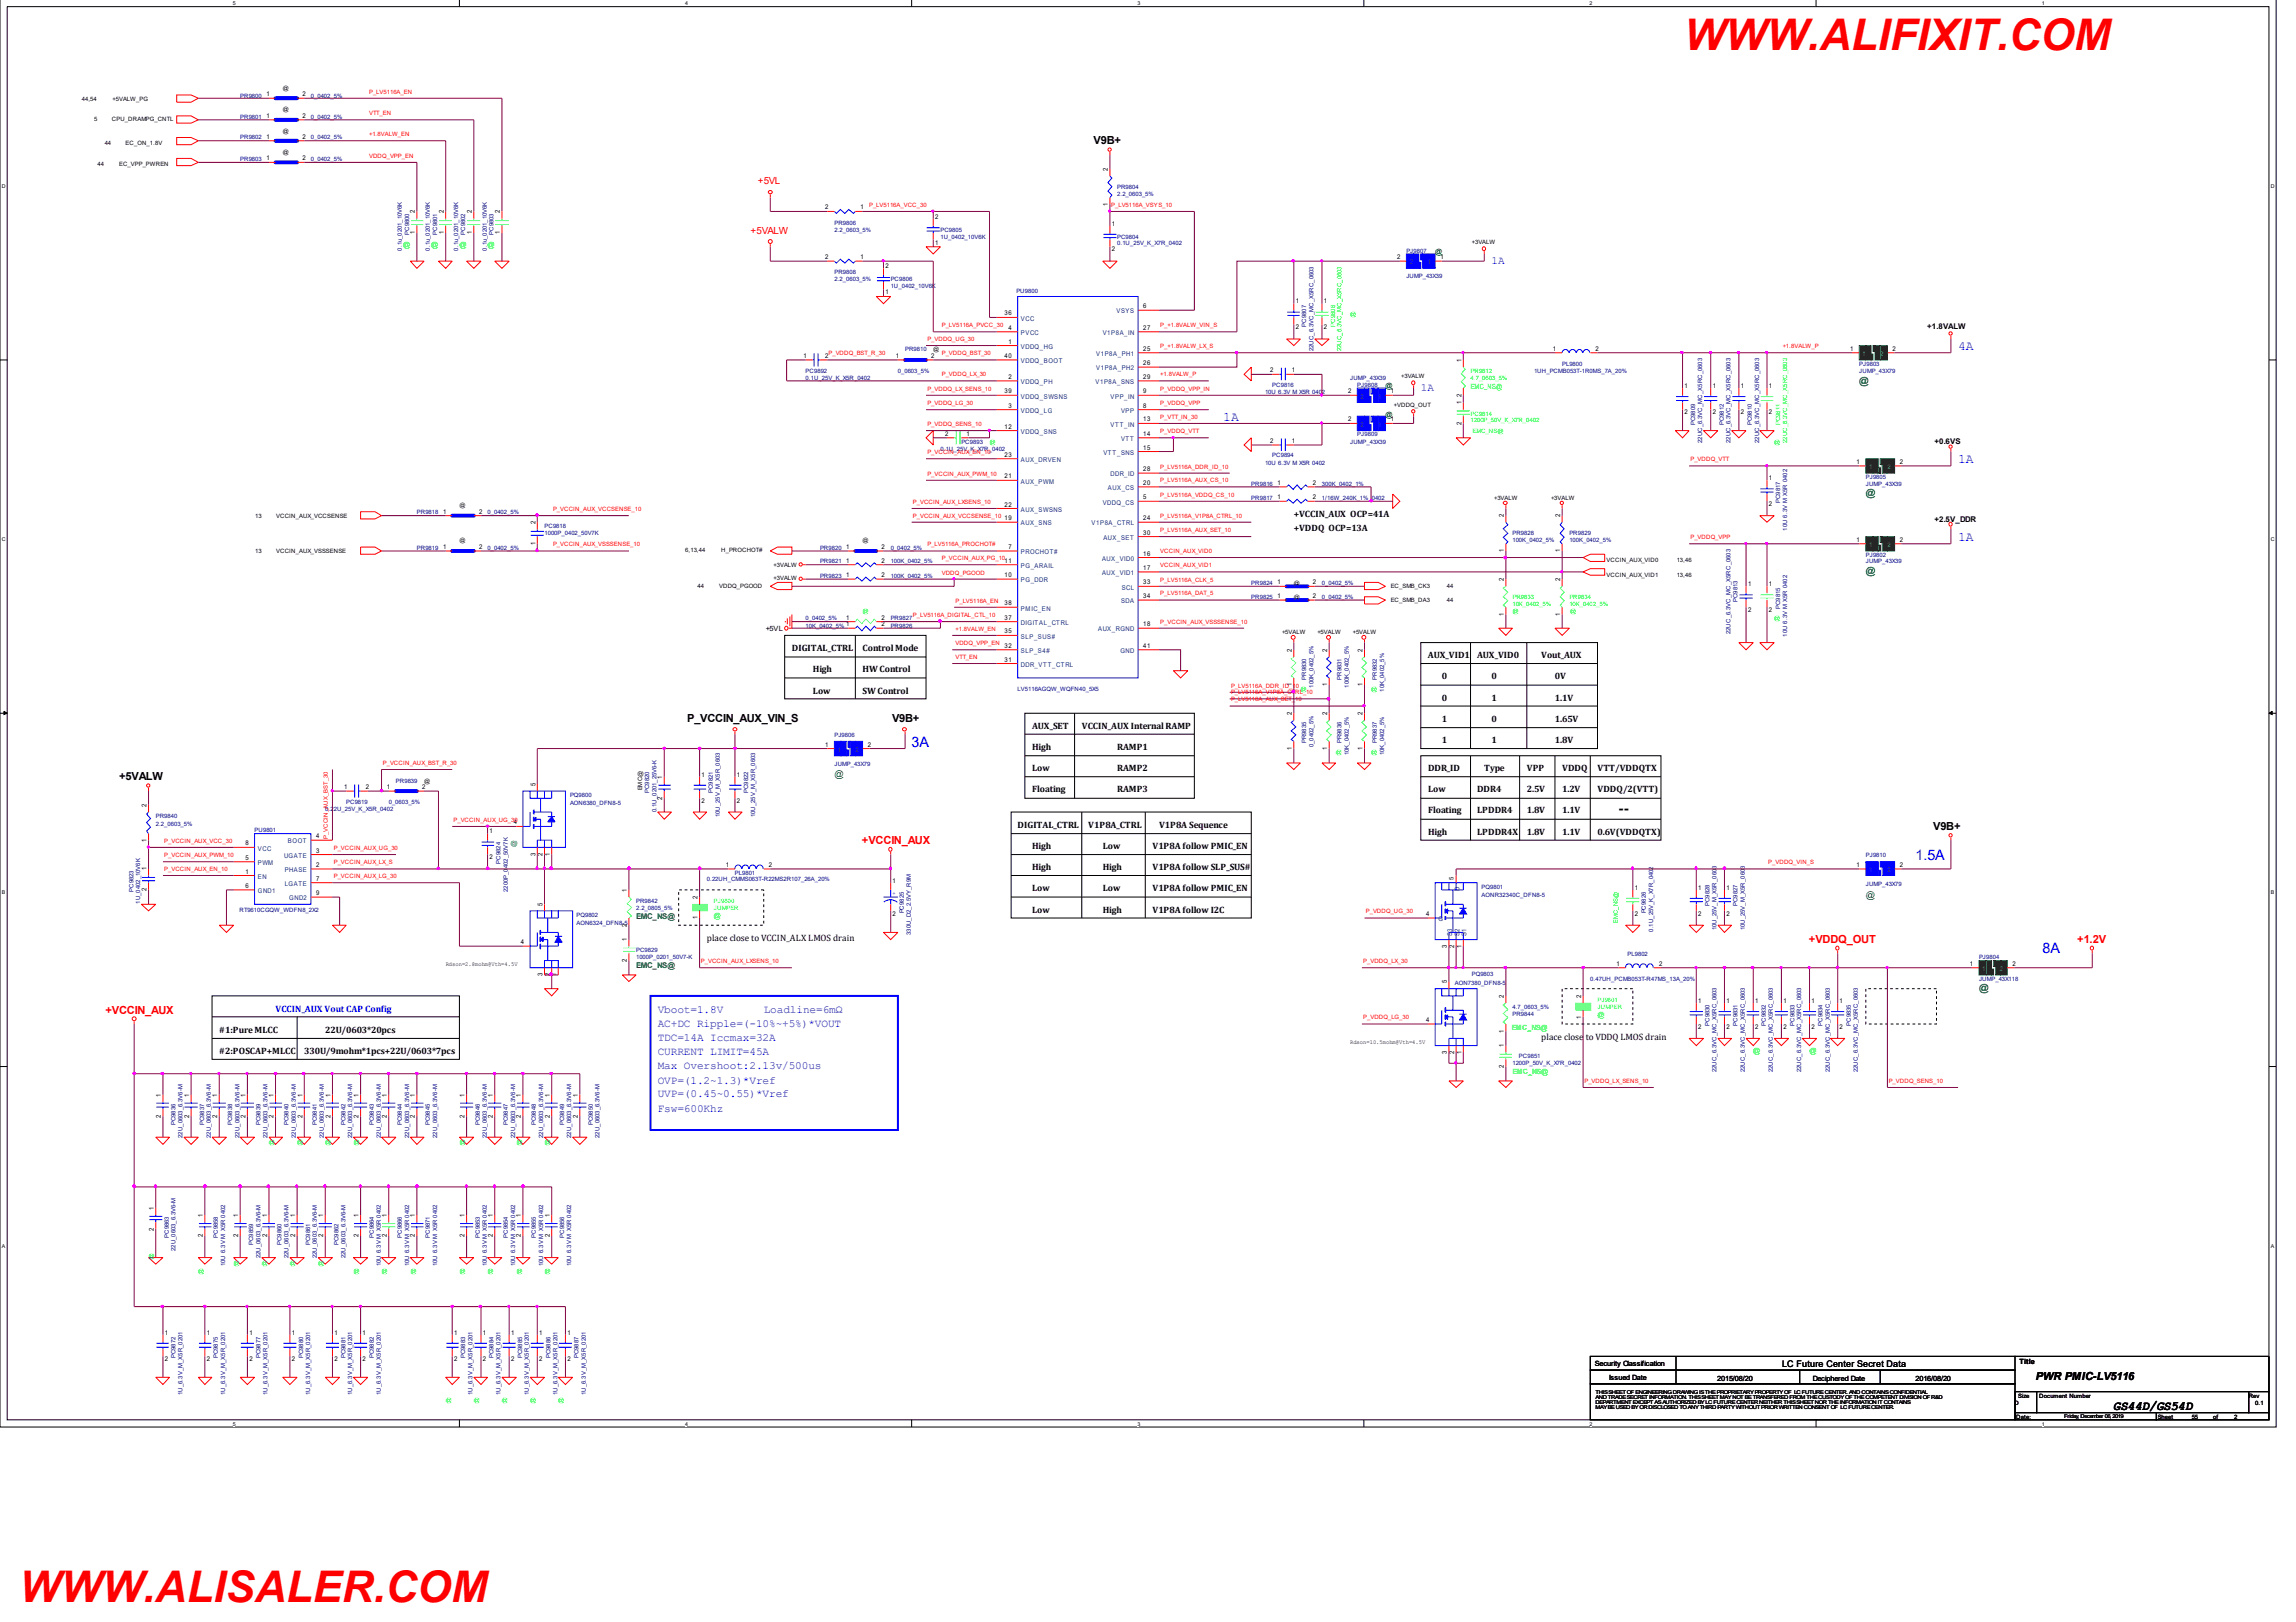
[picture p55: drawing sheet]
<svg xmlns="http://www.w3.org/2000/svg" width="297mm" height="210mm" viewBox="0 0 297 210" stroke-linecap="round" stroke-linejoin="round" font-family="sans-serif">
<defs><g id="words">
<g font-size="5.6" fill="#f00">
<text x="217.9" y="6.4">WWW.ALIFIXIT.COM</text>
<text x="2.5" y="207.3">WWW.ALISALER.COM</text>
</g>
<text font-size="2.1" x="209.4" y="105.3">--</text>
<g font-size="1.9" fill="#00f">
<text x="117.9" y="96.7">3A</text>
<text x="247.8" y="111.4">1.5A</text>
<text x="264.2" y="123.3">8A</text>
</g>
<g font-size="1.7" fill="#00f">
<text x="253.3" y="45.3">4A</text>
<text x="158.2" y="54.5">1A</text>
<text x="253.3" y="59.9">1A</text>
<text x="253.3" y="69.9">1A</text>
</g>
<text font-size="1.7" x="273.4" y="182.5">GS44D/GS54D</text>
<g font-size="1.4">
<text x="141.5" y="18.6">V9B+</text>
<text x="88.9" y="93.4">P_VCCIN_AUX_VIN_S</text>
<text x="115.4" y="93.4">V9B+</text>
<text x="15.4" y="100.9">+5VALW</text>
<text x="250.1" y="107.4">V9B+</text>
<text x="263.4" y="178.6">PWR PMIC-LV5116</text>
</g>
<g font-size="1.4" fill="#00f">
<text x="193" y="34.1">1A</text>
<text x="183.8" y="50.6">1A</text>
<text x="85.1" y="131.1">Vboot=1.8V</text>
<text x="98.8" y="131.1">Loadline=6mΩ</text>
<text x="85.1" y="136.6">CURRENT LIMIT=45A</text>
<text x="85.1" y="132.9">AC+DC Ripple=(-10%~+5%)*VOUT</text>
<text x="85.1" y="134.7">TDC=14A Iccmax=32A</text>
<text x="85.1" y="138.4">Max Overshoot:2.13v/500us</text>
<text x="85.1" y="142">UVP=(0.45~0.55)*Vref</text>
<text x="85.1" y="143.9">Fsw=600Khz</text>
<text x="85.1" y="140.2">OVP=(1.2~1.3)*Vref</text>
</g>
<g font-size="1.4" fill="#f00">
<text x="111.5" y="109.2">+VCCIN_AUX</text>
<text x="234" y="122">+VDDQ_OUT</text>
<text x="268.7" y="122">+1.2V</text>
<text x="13.6" y="131.2">+VCCIN_AUX</text>
</g>
<g font-size="1.3" fill="#f00">
<text x="98" y="23.8">+5VL</text>
<text x="97.1" y="30.2">+5VALW</text>
</g>
<g font-size="1.3" fill="#008000">
<text x="240.5" y="49.6">@</text>
<text x="241.4" y="64.2">@</text>
<text x="241.4" y="74.3">@</text>
<text x="256" y="128.2">@</text>
</g>
<g font-size="1.2">
<text x="167.4" y="66.9">+VCCIN_AUX OCP=41A</text>
<text x="167.4" y="68.7">+VDDQ OCP=13A</text>
<text x="102.4" y="84.3">DIGITAL_CTRL</text>
<text x="105.2" y="87">High</text>
<text x="105.2" y="89.8">Low</text>
<text x="111.6" y="84.3">Control Mode</text>
<text x="111.6" y="87">HW Control</text>
<text x="111.6" y="89.8">SW Control</text>
<text x="184.7" y="85.2">AUX_VID1</text>
<text x="186.5" y="87.9">0</text>
<text x="191.1" y="85.2">AUX_VID0</text>
<text x="193" y="87.9">0</text>
<text x="199.4" y="85.2">Vout_AUX</text>
<text x="201.2" y="87.9">0V</text>
<text x="133.5" y="94.3">AUX_SET</text>
<text x="140" y="94.3">VCCIN_AUX Internal RAMP</text>
<text x="186.5" y="90.7">0</text>
<text x="186.5" y="93.4">1</text>
<text x="193" y="93.4">0</text>
<text x="193" y="90.7">1</text>
<text x="201.2" y="90.7">1.1V</text>
<text x="201.2" y="93.4">1.65V</text>
<text x="133.5" y="97">High</text>
<text x="133.5" y="99.8">Low</text>
<text x="144.5" y="97">RAMP1</text>
<text x="144.5" y="99.8">RAMP2</text>
<text x="184.7" y="99.8">DDR_ID</text>
<text x="186.5" y="96.1">1</text>
<text x="192" y="99.8">Type</text>
<text x="193" y="96.1">1</text>
<text x="197.5" y="99.8">VPP</text>
<text x="201.2" y="96.1">1.8V</text>
<text x="202.1" y="99.8">VDDQ</text>
<text x="206.7" y="99.8">VTT/VDDQTX</text>
<text x="131.7" y="107.1">DIGITAL_CTRL</text>
<text x="133.5" y="102.5">Floating</text>
<text x="140.8" y="107.1">V1P8A_CTRL</text>
<text x="144.5" y="102.5">RAMP3</text>
<text x="149.9" y="107.1">V1P8A Sequence</text>
<text x="184.7" y="102.5">Low</text>
<text x="184.7" y="105.3">Floating</text>
<text x="191.1" y="102.5">DDR4</text>
<text x="191.1" y="105.3">LPDDR4</text>
<text x="197.5" y="102.5">2.5V</text>
<text x="197.5" y="105.3">1.8V</text>
<text x="202.1" y="102.5">1.2V</text>
<text x="202.1" y="105.3">1.1V</text>
<text x="206.7" y="102.5">VDDQ/2(VTT)</text>
<text x="133.5" y="109.8">High</text>
<text x="133.5" y="112.6">High</text>
<text x="142.7" y="109.8">Low</text>
<text x="142.7" y="112.6">High</text>
<text x="149.1" y="109.8">V1P8A follow PMIC_EN</text>
<text x="149.1" y="112.6">V1P8A follow SLP_SUS#</text>
<text x="184.7" y="108.1">High</text>
<text x="191.1" y="108.1">LPDDR4X</text>
<text x="197.5" y="108.1">1.8V</text>
<text x="202.1" y="108.1">1.1V</text>
<text x="206.7" y="108.1">0.6V(VDDQTX)</text>
<text x="133.5" y="115.3">Low</text>
<text x="133.5" y="118.1">Low</text>
<text x="142.7" y="115.3">Low</text>
<text x="142.7" y="118.1">High</text>
<text x="149.1" y="115.3">V1P8A follow PMIC_EN</text>
<text x="149.1" y="118.1">V1P8A follow I2C</text>
<text x="91.4" y="121.8">place close to VCCIN_ALX LMOS drain</text>
<text x="28.4" y="133.6">#1:Pure MLCC</text>
<text x="28.4" y="136.4">#2:POSCAP+MLCC</text>
<text x="39.4" y="136.4">330U/9mohm*1pcs+22U/0603*7pcs</text>
<text x="42.1" y="133.6">22U/0603*20pcs</text>
<text x="199.4" y="134.5">place close to VDDQ LMOS drain</text>
<text x="230.5" y="176.9">LC Future Center Secret Data</text>
</g>
<g font-size="1.2" fill="#008000">
<text x="107.9" y="100.6">@</text>
<text x="241.4" y="116.2">@</text>
</g>
<text font-size="1.2" fill="#00f" x="35.6" y="130.9">VCCIN_AUX Vout CAP Config</text>
<g font-size="1">
<text x="249.3" y="42.5">+1.8VALW</text>
<text x="250.3" y="57.5">+0.6VS</text>
<text x="250.3" y="67.5">+2.5V_DDR</text>
</g>
<g font-size="1" fill="#008000">
<text x="82.3" y="118.9">EMC_NS@</text>
<text x="82.3" y="125.3">EMC_NS@</text>
</g>
<g font-size=".9" fill="#0f0">
<text x="52.2" y="31.9">@</text>
<text x="55.8" y="31.9">@</text>
<text x="59.4" y="31.9">@</text>
<text x="63.1" y="31.9">@</text>
<text x="190.2" y="50.3">EMC_NS@</text>
<text x="195.6" y="133.3">EMC_NS@</text>
<text x="226.8" y="136.2">@</text>
<text x="234.1" y="136.2">@</text>
<text x="195.7" y="139">EMC_NS@</text>
</g>
<g font-size=".9" fill="#008000">
<text x="185.7" y="32.9">@</text>
<text x="179.2" y="50.2">@</text>
<text x="179.2" y="53.9">@</text>
</g>
<g font-size=".9">
<text x="99.1" y="81.6">+5VL</text>
<text x="206.3" y="176.8">Security Classification</text>
<text x="208.2" y="178.6">Issued Date</text>
<text x="222.2" y="178.7">2015/08/20</text>
<text x="234.5" y="178.7">Deciphered Date</text>
<text x="247.8" y="178.7">2016/08/20</text>
<text x="261.3" y="176.5">Title</text>
</g>
<g font-size=".9" fill="#00ff80">
<text x="92.4" y="118.8">@</text>
<text x="206.7" y="131.7">@</text>
</g>
<g font-size=".8">
<text x="36.6" y="11.7">@</text>
<text x="10.6" y="13.1">44,54</text>
<text x="12.2" y="15.7">5</text>
<text x="14.5" y="15.7">CPU_DRAMPG_CNTL</text>
<text x="14.6" y="13.1">+5VALW_PG</text>
<text x="34.5" y="18">1</text>
<text x="34.5" y="15.3">1</text>
<text x="34.5" y="12.5">1</text>
<text x="36.6" y="17.2">@</text>
<text x="36.6" y="14.4">@</text>
<text x="39.1" y="18">2</text>
<text x="39.1" y="15.3">2</text>
<text x="39.1" y="12.5">2</text>
<text x="12.6" y="21.5">44</text>
<text x="13.5" y="18.8">44</text>
<text x="15.4" y="21.5">EC_VPP_PWREN</text>
<text x="16.3" y="18.8">EC_ON_1.8V</text>
<text x="34.5" y="20.8">1</text>
<text x="36.6" y="19.9">@</text>
<text x="39.1" y="20.8">2</text>
<text x="143.3" y="22.1" transform="rotate(-90 143.3 22.1)">2</text>
<text x="53.7" y="27.6" transform="rotate(-90 53.7 27.6)">2</text>
<text x="57.4" y="27.6" transform="rotate(-90 57.4 27.6)">2</text>
<text x="61" y="27.6" transform="rotate(-90 61 27.6)">2</text>
<text x="64.7" y="27.6" transform="rotate(-90 64.7 27.6)">2</text>
<text x="106.8" y="27.1">2</text>
<text x="111.3" y="27.1">1</text>
<text x="121" y="28.3">2</text>
<text x="143.3" y="26.7" transform="rotate(-90 143.3 26.7)">1</text>
<text x="143.8" y="29.2">1</text>
<text x="53.7" y="30.3" transform="rotate(-90 53.7 30.3)">1</text>
<text x="57.4" y="30.3" transform="rotate(-90 57.4 30.3)">1</text>
<text x="61" y="30.3" transform="rotate(-90 61 30.3)">1</text>
<text x="64.7" y="30.3" transform="rotate(-90 64.7 30.3)">1</text>
<text x="106.8" y="33.5">2</text>
<text x="111.3" y="33.5">1</text>
<text x="114.6" y="34.6">2</text>
<text x="121" y="31.7">1</text>
<text x="143.8" y="32.5">2</text>
<text x="180.8" y="33.5">2</text>
<text x="186.4" y="33.5">1</text>
<text x="190.4" y="31.6">+3VALW</text>
<text x="114.6" y="38">1</text>
<text x="130" y="40.8">36</text>
<text x="147.9" y="39.9">6</text>
<text x="167.6" y="39.2">1</text>
<text x="171.3" y="39.2">1</text>
<text x="104" y="46.3">1</text>
<text x="106.8" y="46.3">2</text>
<text x="115.9" y="46.3">1</text>
<text x="120.5" y="46.3">2</text>
<text x="120.7" y="45.5">@</text>
<text x="130" y="46.3">40</text>
<text x="130.5" y="42.7">4</text>
<text x="130.5" y="44.5">1</text>
<text x="147.9" y="42.7">27</text>
<text x="147.9" y="47.3">26</text>
<text x="147.9" y="45.4">25</text>
<text x="167.6" y="42.6">2</text>
<text x="171.3" y="42.6">2</text>
<text x="189.1" y="46.8" transform="rotate(-90 189.1 46.8)">1</text>
<text x="200.9" y="45.4">1</text>
<text x="206.4" y="45.4">2</text>
<text x="239.4" y="45.4">1</text>
<text x="244.9" y="45.4">2</text>
<text x="130" y="50.9">39</text>
<text x="130.5" y="52.8">3</text>
<text x="130.5" y="49">2</text>
<text x="147.9" y="50.9">9</text>
<text x="147.9" y="49">29</text>
<text x="147.9" y="52.8">8</text>
<text x="164.3" y="48.2">2</text>
<text x="167.1" y="48.2">1</text>
<text x="174.4" y="50.9">2</text>
<text x="179.9" y="50.9">1</text>
<text x="180.3" y="52.7">+VDDQ_OUT</text>
<text x="181.3" y="49">+3VALW</text>
<text x="189.1" y="52.3" transform="rotate(-90 189.1 52.3)">1</text>
<text x="189.1" y="51.3" transform="rotate(-90 189.1 51.3)">2</text>
<text x="217.9" y="50.2">1</text>
<text x="217.9" y="53.6">2</text>
<text x="221.6" y="50.2">1</text>
<text x="221.6" y="53.6">2</text>
<text x="225.2" y="50.2">1</text>
<text x="225.2" y="53.6">2</text>
<text x="228.9" y="50.2">1</text>
<text x="228.9" y="53.6">2</text>
<text x="122.3" y="56.4">2</text>
<text x="125.1" y="56.4">1</text>
<text x="130" y="55.5">12</text>
<text x="130" y="59.1">23</text>
<text x="147.9" y="54.5">13</text>
<text x="147.9" y="58.2">15</text>
<text x="147.9" y="56.4">14</text>
<text x="164.3" y="57.3">2</text>
<text x="167.1" y="57.3">1</text>
<text x="174.4" y="54.5">2</text>
<text x="179.9" y="54.5">1</text>
<text x="189.1" y="55" transform="rotate(-90 189.1 55)">2</text>
<text x="59.4" y="65.6">@</text>
<text x="130" y="61.9">21</text>
<text x="130" y="65.5">22</text>
<text x="147.9" y="64.6">5</text>
<text x="147.9" y="61">28</text>
<text x="147.9" y="62.8">20</text>
<text x="165.3" y="62.8">1</text>
<text x="165.3" y="64.6">1</text>
<text x="169.8" y="62.8">2</text>
<text x="169.8" y="64.6">2</text>
<text x="193.3" y="64.7">+3VALW</text>
<text x="200.7" y="64.7">+3VALW</text>
<text x="228.9" y="62.1">1</text>
<text x="228.9" y="65.5">2</text>
<text x="240.2" y="60">1</text>
<text x="245.8" y="60">2</text>
<text x="33" y="71.6">13</text>
<text x="33" y="67">13</text>
<text x="35.7" y="67">VCCIN_AUX_VCCSENSE</text>
<text x="35.7" y="71.6">VCCIN_AUX_VSSSENSE</text>
<text x="57.3" y="71">1</text>
<text x="57.3" y="66.5">1</text>
<text x="59.4" y="70.2">@</text>
<text x="62" y="71">2</text>
<text x="62" y="66.5">2</text>
<text x="69.3" y="70.5" transform="rotate(-90 69.3 70.5)">1</text>
<text x="69.3" y="67.8" transform="rotate(-90 69.3 67.8)">2</text>
<text x="88.6" y="71.5">6,13,44</text>
<text x="93.3" y="71.5">H_PROCHOT#</text>
<text x="109.5" y="71">1</text>
<text x="111.6" y="70.2">@</text>
<text x="114" y="71">2</text>
<text x="130" y="67.3">19</text>
<text x="130.5" y="71">7</text>
<text x="147.9" y="67.3">24</text>
<text x="147.9" y="69.2">30</text>
<text x="147.9" y="71.9">16</text>
<text x="194.6" y="71.5" transform="rotate(-90 194.6 71.5)">1</text>
<text x="194.6" y="66.9" transform="rotate(-90 194.6 66.9)">2</text>
<text x="201.8" y="71.5" transform="rotate(-90 201.8 71.5)">1</text>
<text x="201.8" y="66.9" transform="rotate(-90 201.8 66.9)">2</text>
<text x="240.2" y="70.1">1</text>
<text x="245.8" y="70.1">2</text>
<text x="90.3" y="76">44</text>
<text x="93" y="76">VDDQ_PGOOD</text>
<text x="100.1" y="73.3">+3VALW</text>
<text x="100.1" y="75.1">+3VALW</text>
<text x="109.5" y="74.7">1</text>
<text x="109.5" y="72.8">1</text>
<text x="114" y="74.7">2</text>
<text x="114" y="72.8">2</text>
<text x="130" y="72.8">11</text>
<text x="130" y="74.7">10</text>
<text x="147.9" y="75.6">33</text>
<text x="147.9" y="73.8">17</text>
<text x="147.9" y="77.4">34</text>
<text x="165.3" y="77.4">1</text>
<text x="165.3" y="75.6">1</text>
<text x="167.4" y="77.5">@</text>
<text x="167.4" y="75.7">@</text>
<text x="169.8" y="77.4">2</text>
<text x="169.8" y="75.6">2</text>
<text x="179.9" y="76">EC_SMB_CK3</text>
<text x="179.9" y="77.9">EC_SMB_DA3</text>
<text x="187.2" y="76">44</text>
<text x="187.2" y="77.9">44</text>
<text x="194.6" y="75.2" transform="rotate(-90 194.6 75.2)">2</text>
<text x="201.8" y="75.2" transform="rotate(-90 201.8 75.2)">2</text>
<text x="207.9" y="72.7">VCCIN_AUX_VID0</text>
<text x="207.9" y="74.6">VCCIN_AUX_VID1</text>
<text x="216.9" y="72.7">13,46</text>
<text x="216.9" y="74.6">13,46</text>
<text x="226.1" y="75.8">1</text>
<text x="228.9" y="75.8">1</text>
<text x="109.5" y="80.2">1</text>
<text x="114" y="81">2</text>
<text x="114" y="80.2">2</text>
<text x="130" y="83.8">32</text>
<text x="130" y="78.3">38</text>
<text x="130" y="80.2">37</text>
<text x="130" y="82">35</text>
<text x="147.9" y="83.8">41</text>
<text x="147.9" y="81">18</text>
<text x="165.9" y="82.1">+5VALW</text>
<text x="170.4" y="82.1">+5VALW</text>
<text x="175" y="82.1">+5VALW</text>
<text x="194.6" y="79.7" transform="rotate(-90 194.6 79.7)">1</text>
<text x="201.8" y="79.7" transform="rotate(-90 201.8 79.7)">1</text>
<text x="226.1" y="79.2">2</text>
<text x="228.9" y="79.2">2</text>
<text x="130" y="85.6">31</text>
<text x="167.1" y="88.8" transform="rotate(-90 167.1 88.8)">1</text>
<text x="167.1" y="84.3" transform="rotate(-90 167.1 84.3)">2</text>
<text x="171.7" y="88.8" transform="rotate(-90 171.7 88.8)">1</text>
<text x="171.7" y="84.3" transform="rotate(-90 171.7 84.3)">2</text>
<text x="176.3" y="88.8" transform="rotate(-90 176.3 88.8)">1</text>
<text x="176.3" y="84.3" transform="rotate(-90 176.3 84.3)">2</text>
<text x="167.1" y="92.6" transform="rotate(-90 167.1 92.6)">2</text>
<text x="171.7" y="92.6" transform="rotate(-90 171.7 92.6)">2</text>
<text x="176.3" y="92.6" transform="rotate(-90 176.3 92.6)">2</text>
<text x="54.9" y="101.3">@</text>
<text x="69.3" y="101.7" transform="rotate(-90 69.3 101.7)">5</text>
<text x="85.7" y="100.8" transform="rotate(-90 85.7 100.8)">1</text>
<text x="90.8" y="100.5">1</text>
<text x="95.3" y="100.5">1</text>
<text x="106.8" y="96.6">1</text>
<text x="112.3" y="96.6">2</text>
<text x="167.1" y="97" transform="rotate(-90 167.1 97)">1</text>
<text x="171.7" y="97" transform="rotate(-90 171.7 97)">1</text>
<text x="176.3" y="97" transform="rotate(-90 176.3 97)">1</text>
<text x="19" y="104.4" transform="rotate(-90 19 104.4)">2</text>
<text x="44.5" y="102.1">1</text>
<text x="47.3" y="102.1">2</text>
<text x="50" y="102.1">1</text>
<text x="54.6" y="102.1">2</text>
<text x="63.3" y="107.8">1</text>
<text x="66.5" y="106.7">4</text>
<text x="83.1" y="102.3" transform="rotate(-90 83.1 102.3)">EMC@</text>
<text x="85.7" y="103.5" transform="rotate(-90 85.7 103.5)">2</text>
<text x="90.8" y="103.9">2</text>
<text x="95.3" y="103.9">2</text>
<text x="19" y="112.6" transform="rotate(-90 19 112.6)">1</text>
<text x="19" y="109" transform="rotate(-90 19 109)">1</text>
<text x="31.7" y="111.3">5</text>
<text x="31.7" y="109.4">8</text>
<text x="31.7" y="113">1</text>
<text x="40.9" y="110.3">3</text>
<text x="40.9" y="108.5">4</text>
<text x="40.9" y="114">7</text>
<text x="40.9" y="112.2">2</text>
<text x="63.3" y="111.2">2</text>
<text x="69.3" y="110.8" transform="rotate(-90 69.3 110.8)">3</text>
<text x="70.2" y="110.8" transform="rotate(-90 70.2 110.8)">2</text>
<text x="71.1" y="110.8" transform="rotate(-90 71.1 110.8)">1</text>
<text x="93.9" y="112.2">1</text>
<text x="99.5" y="112.2">2</text>
<text x="188" y="113.9" transform="rotate(-90 188 113.9)">5</text>
<text x="240.2" y="112.2">1</text>
<text x="245.8" y="112.2">2</text>
<text x="19" y="115.3" transform="rotate(-90 19 115.3)">2</text>
<text x="31.7" y="114.9">6</text>
<text x="40.9" y="115.8">9</text>
<text x="70.2" y="117.2" transform="rotate(-90 70.2 117.2)">5</text>
<text x="81.1" y="119.9" transform="rotate(-90 81.1 119.9)">2</text>
<text x="81.1" y="115.4" transform="rotate(-90 81.1 115.4)">1</text>
<text x="90.3" y="119" transform="rotate(-90 90.3 119)">1</text>
<text x="90.3" y="116.3" transform="rotate(-90 90.3 116.3)">2</text>
<text x="115.5" y="114.2">1</text>
<text x="115.5" y="118.5">2</text>
<text x="184.5" y="118.5">4</text>
<text x="211.5" y="115.2">1</text>
<text x="211.5" y="118.5">2</text>
<text x="219.7" y="115.2">1</text>
<text x="219.7" y="118.5">2</text>
<text x="223.4" y="115.2">1</text>
<text x="223.4" y="118.5">2</text>
<text x="57.7" y="125.1">Rdson=2.8mohm@Vth=4.5V</text>
<text x="67.4" y="122.2">4</text>
<text x="81.1" y="124.5" transform="rotate(-90 81.1 124.5)">2</text>
<text x="81.1" y="121.8" transform="rotate(-90 81.1 121.8)">1</text>
<text x="187.2" y="122.7" transform="rotate(-90 187.2 122.7)">3</text>
<text x="188.1" y="122.7" transform="rotate(-90 188.1 122.7)">2</text>
<text x="189.1" y="122.7" transform="rotate(-90 189.1 122.7)">1</text>
<text x="209.1" y="125">1</text>
<text x="214.6" y="125">2</text>
<text x="254.8" y="125">1</text>
<text x="260.4" y="125">2</text>
<text x="70.2" y="126.3" transform="rotate(-90 70.2 126.3)">3</text>
<text x="71.1" y="126.3" transform="rotate(-90 71.1 126.3)">2</text>
<text x="72" y="126.3" transform="rotate(-90 72 126.3)">1</text>
<text x="187.2" y="127.3" transform="rotate(-90 187.2 127.3)">5</text>
<text x="194.6" y="129.1" transform="rotate(-90 194.6 129.1)">2</text>
<text x="204.6" y="131.8" transform="rotate(-90 204.6 131.8)">1</text>
<text x="204.6" y="129.1" transform="rotate(-90 204.6 129.1)">2</text>
<text x="219.7" y="129.8">1</text>
<text x="223.4" y="129.8">1</text>
<text x="227.1" y="129.8">1</text>
<text x="230.7" y="129.8">1</text>
<text x="234.4" y="129.8">1</text>
<text x="238" y="129.8">1</text>
<text x="174.7" y="135.1">Rdson=10.5mohm@Vth=4.5V</text>
<text x="184.5" y="132.3">4</text>
<text x="187.2" y="136.4" transform="rotate(-90 187.2 136.4)">3</text>
<text x="188.1" y="136.4" transform="rotate(-90 188.1 136.4)">2</text>
<text x="189.1" y="136.4" transform="rotate(-90 189.1 136.4)">1</text>
<text x="194.6" y="135.5" transform="rotate(-90 194.6 135.5)">1</text>
<text x="194.6" y="133.6" transform="rotate(-90 194.6 133.6)">1</text>
<text x="219.7" y="133.1">2</text>
<text x="223.4" y="133.1">2</text>
<text x="227.1" y="133.1">2</text>
<text x="230.7" y="133.1">2</text>
<text x="234.4" y="133.1">2</text>
<text x="238" y="133.1">2</text>
<text x="20.8" y="141.9" transform="rotate(-90 20.8 141.9)">1</text>
<text x="24.5" y="141.9" transform="rotate(-90 24.5 141.9)">1</text>
<text x="28.1" y="141.9" transform="rotate(-90 28.1 141.9)">1</text>
<text x="31.7" y="141.9" transform="rotate(-90 31.7 141.9)">1</text>
<text x="35.4" y="141.9" transform="rotate(-90 35.4 141.9)">1</text>
<text x="39.1" y="141.9" transform="rotate(-90 39.1 141.9)">1</text>
<text x="42.8" y="141.9" transform="rotate(-90 42.8 141.9)">1</text>
<text x="46.4" y="141.9" transform="rotate(-90 46.4 141.9)">1</text>
<text x="50" y="141.9" transform="rotate(-90 50 141.9)">1</text>
<text x="53.7" y="141.9" transform="rotate(-90 53.7 141.9)">1</text>
<text x="60.1" y="141.9" transform="rotate(-90 60.1 141.9)">1</text>
<text x="63.8" y="141.9" transform="rotate(-90 63.8 141.9)">1</text>
<text x="67.4" y="141.9" transform="rotate(-90 67.4 141.9)">1</text>
<text x="71.1" y="141.9" transform="rotate(-90 71.1 141.9)">1</text>
<text x="74.8" y="141.9" transform="rotate(-90 74.8 141.9)">1</text>
<text x="194.6" y="138.2" transform="rotate(-90 194.6 138.2)">2</text>
<text x="20.8" y="144.6" transform="rotate(-90 20.8 144.6)">2</text>
<text x="24.5" y="144.6" transform="rotate(-90 24.5 144.6)">2</text>
<text x="28.1" y="144.6" transform="rotate(-90 28.1 144.6)">2</text>
<text x="31.7" y="144.6" transform="rotate(-90 31.7 144.6)">2</text>
<text x="35.4" y="144.6" transform="rotate(-90 35.4 144.6)">2</text>
<text x="39.1" y="144.6" transform="rotate(-90 39.1 144.6)">2</text>
<text x="42.8" y="144.6" transform="rotate(-90 42.8 144.6)">2</text>
<text x="46.4" y="144.6" transform="rotate(-90 46.4 144.6)">2</text>
<text x="50" y="144.6" transform="rotate(-90 50 144.6)">2</text>
<text x="53.7" y="144.6" transform="rotate(-90 53.7 144.6)">2</text>
<text x="60.1" y="144.6" transform="rotate(-90 60.1 144.6)">2</text>
<text x="63.8" y="144.6" transform="rotate(-90 63.8 144.6)">2</text>
<text x="67.4" y="144.6" transform="rotate(-90 67.4 144.6)">2</text>
<text x="71.1" y="144.6" transform="rotate(-90 71.1 144.6)">2</text>
<text x="74.8" y="144.6" transform="rotate(-90 74.8 144.6)">2</text>
<text x="19.9" y="159.3" transform="rotate(-90 19.9 159.3)">2</text>
<text x="19.9" y="156.6" transform="rotate(-90 19.9 156.6)">1</text>
<text x="26.2" y="160.1" transform="rotate(-90 26.2 160.1)">2</text>
<text x="26.2" y="157.5" transform="rotate(-90 26.2 157.5)">1</text>
<text x="30.8" y="160.1" transform="rotate(-90 30.8 160.1)">2</text>
<text x="30.8" y="157.5" transform="rotate(-90 30.8 157.5)">1</text>
<text x="34.5" y="160.1" transform="rotate(-90 34.5 160.1)">2</text>
<text x="34.5" y="157.5" transform="rotate(-90 34.5 157.5)">1</text>
<text x="38.2" y="160.1" transform="rotate(-90 38.2 160.1)">2</text>
<text x="38.2" y="157.5" transform="rotate(-90 38.2 157.5)">1</text>
<text x="41.8" y="160.1" transform="rotate(-90 41.8 160.1)">2</text>
<text x="41.8" y="157.5" transform="rotate(-90 41.8 157.5)">1</text>
<text x="46.4" y="160.1" transform="rotate(-90 46.4 160.1)">2</text>
<text x="46.4" y="157.5" transform="rotate(-90 46.4 157.5)">1</text>
<text x="50" y="160.1" transform="rotate(-90 50 160.1)">2</text>
<text x="50" y="157.5" transform="rotate(-90 50 157.5)">1</text>
<text x="53.7" y="160.1" transform="rotate(-90 53.7 160.1)">2</text>
<text x="53.7" y="157.5" transform="rotate(-90 53.7 157.5)">1</text>
<text x="60.1" y="160.1" transform="rotate(-90 60.1 160.1)">2</text>
<text x="60.1" y="157.5" transform="rotate(-90 60.1 157.5)">1</text>
<text x="63.8" y="160.1" transform="rotate(-90 63.8 160.1)">2</text>
<text x="63.8" y="157.5" transform="rotate(-90 63.8 157.5)">1</text>
<text x="67.4" y="160.1" transform="rotate(-90 67.4 160.1)">2</text>
<text x="67.4" y="157.5" transform="rotate(-90 67.4 157.5)">1</text>
<text x="71.1" y="160.1" transform="rotate(-90 71.1 160.1)">2</text>
<text x="71.1" y="157.5" transform="rotate(-90 71.1 157.5)">1</text>
<text x="21.3" y="172.7">1</text>
<text x="26.8" y="172.7">1</text>
<text x="32.3" y="172.7">1</text>
<text x="37.8" y="172.7">1</text>
<text x="43.3" y="172.7">1</text>
<text x="46.9" y="172.7">1</text>
<text x="58.8" y="172.7">1</text>
<text x="62.5" y="172.7">1</text>
<text x="66.1" y="172.7">1</text>
<text x="69.8" y="172.7">1</text>
<text x="73.4" y="172.7">1</text>
<text x="21.3" y="176.1">2</text>
<text x="26.8" y="176.1">2</text>
<text x="32.3" y="176.1">2</text>
<text x="37.8" y="176.1">2</text>
<text x="43.3" y="176.1">2</text>
<text x="46.9" y="176.1">2</text>
<text x="58.8" y="176.1">2</text>
<text x="62.5" y="176.1">2</text>
<text x="66.1" y="176.1">2</text>
<text x="69.8" y="176.1">2</text>
<text x="73.4" y="176.1">2</text>
<text x="260.6" y="181.8">D</text>
<text x="260.9" y="183.6">Date:</text>
<text x="261.1" y="180.9">Size</text>
<text x="263.8" y="180.9">Document Number</text>
<text x="279.1" y="183.6">Sheet</text>
<text x="283.5" y="183.6">55</text>
<text x="286.3" y="183.6">of</text>
<text x="289.1" y="183.6">2</text>
<text x="290.9" y="180.9">Rev</text>
<text x="291.8" y="181.8">0.1</text>
</g>
<g font-size=".8" fill="#000080">
<text x="31.1" y="15.3">PR9801</text>
<text x="31.1" y="12.6">PR9800</text>
<text x="40.2" y="15.3">0_0402_5%</text>
<text x="40.2" y="12.6">0_0402_5%</text>
<text x="31.1" y="18">PR9802</text>
<text x="31.1" y="20.8">PR9803</text>
<text x="40.2" y="18">0_0402_5%</text>
<text x="40.2" y="20.8">0_0402_5%</text>
<text x="107.9" y="29.1">PR9806</text>
<text x="107.9" y="30">2.2_0603_5%</text>
<text x="121.7" y="30">PC9805</text>
<text x="144.5" y="24.5">PR9804</text>
<text x="144.5" y="25.4">2.2_0603_5%</text>
<text x="52" y="32.4" transform="rotate(-90 52 32.4)">0.1u_0201_10V6K</text>
<text x="52.9" y="30.4" transform="rotate(-90 52.9 30.4)">PC9800</text>
<text x="55.6" y="32.4" transform="rotate(-90 55.6 32.4)">0.1u_0201_10V6K</text>
<text x="56.6" y="30.4" transform="rotate(-90 56.6 30.4)">PC9801</text>
<text x="59.3" y="32.4" transform="rotate(-90 59.3 32.4)">0.1u_0201_10V6K</text>
<text x="60.2" y="30.4" transform="rotate(-90 60.2 30.4)">PC9802</text>
<text x="63" y="32.4" transform="rotate(-90 63 32.4)">0.1u_0201_10V6K</text>
<text x="63.8" y="30.4" transform="rotate(-90 63.8 30.4)">PC9803</text>
<text x="107.9" y="35.5">PR9808</text>
<text x="121.7" y="30.9">1U_0402_10V6K</text>
<text x="144.5" y="30.9">PC9804</text>
<text x="144.5" y="31.8">0.1U_25V_K_X7R_0402</text>
<text x="181.9" y="32.7">PJ9807</text>
<text x="181.9" y="36">JUMP_43X39</text>
<text x="107.9" y="36.3">2.2_0603_5%</text>
<text x="115.2" y="36.3">PC9806</text>
<text x="115.2" y="37.3">1U_0402_10V6K</text>
<text x="131.5" y="37.9">PU9800</text>
<text x="117.1" y="45.5">PR9810</text>
<text x="169" y="42.3" transform="rotate(-90 169 42.3)">PC9807</text>
<text x="169.9" y="45.5" transform="rotate(-90 169.9 45.5)">22UC_6.3VC_MC_X5RC_0603</text>
<text x="202.1" y="47.3">PL9800</text>
<text x="240.5" y="47.3">PJ9803</text>
<text x="104.2" y="48.3">PC9892</text>
<text x="104.2" y="49.2">0.1U_25V_K_X5R_0402</text>
<text x="116.2" y="48.3">0_0603_5%</text>
<text x="163.7" y="51">10U 6.3V M X5R 0402</text>
<text x="164.6" y="50.1">PC9816</text>
<text x="174.7" y="49.2">JUMP_43X39</text>
<text x="175.6" y="50.1">PJ9808</text>
<text x="198.5" y="48.3">1UH_PCMB053T-1R0MS_7A_20%</text>
<text x="240.5" y="48.3">JUMP_43X79</text>
<text x="121.7" y="58.3">0.1U_25V_K_X7R_0402</text>
<text x="124.4" y="57.4">PC9893</text>
<text x="164.6" y="59.2">PC9894</text>
<text x="174.7" y="57.4">JUMP_43X39</text>
<text x="175.6" y="56.5">PJ9809</text>
<text x="219.3" y="55" transform="rotate(-90 219.3 55)">PC9809</text>
<text x="220.2" y="57.3" transform="rotate(-90 220.2 57.3)">22UC_6.3VC_MC_X5RC_0603</text>
<text x="223" y="55" transform="rotate(-90 223 55)">PC9812</text>
<text x="223.9" y="57.3" transform="rotate(-90 223.9 57.3)">22UC_6.3VC_MC_X5RC_0603</text>
<text x="226.7" y="55" transform="rotate(-90 226.7 55)">PC9810</text>
<text x="227.6" y="57.3" transform="rotate(-90 227.6 57.3)">22UC_6.3VC_MC_X5RC_0603</text>
<text x="161.9" y="62.9">PR9816</text>
<text x="161.9" y="64.7">PR9817</text>
<text x="163.7" y="60.1">10U 6.3V M X5R 0402</text>
<text x="171" y="62.9">300K_0402_1%</text>
<text x="171" y="64.7">1/16W_240K_1%_0402</text>
<text x="230.3" y="65.1" transform="rotate(-90 230.3 65.1)">PC9817</text>
<text x="241.4" y="62">PJ9805</text>
<text x="241.4" y="62.9">JUMP_43X39</text>
<text x="53.9" y="71.1">PR9819</text>
<text x="53.9" y="66.6">PR9818</text>
<text x="63.1" y="71.1">0_0402_5%</text>
<text x="63.1" y="66.6">0_0402_5%</text>
<text x="70.4" y="68.3">PC9818</text>
<text x="70.4" y="69.3">1000P_0402_50V7K</text>
<text x="106.1" y="71.1">PR9820</text>
<text x="115.2" y="71.1">0_0402_5%</text>
<text x="195.7" y="69.3">PR9828</text>
<text x="195.7" y="70.2">100K_0402_5%</text>
<text x="203" y="69.3">PR9829</text>
<text x="203" y="70.2">100K_0402_5%</text>
<text x="231.2" y="68.7" transform="rotate(-90 231.2 68.7)">10U 6.3V M X5R 0402</text>
<text x="106.1" y="74.8">PR9823</text>
<text x="106.1" y="72.9">PR9821</text>
<text x="115.2" y="74.8">100K_0402_5%</text>
<text x="115.2" y="72.9">100K_0402_5%</text>
<text x="161.9" y="77.5">PR9825</text>
<text x="161.9" y="75.7">PR9824</text>
<text x="171" y="77.5">0_0402_5%</text>
<text x="171" y="75.7">0_0402_5%</text>
<text x="224.8" y="77.9" transform="rotate(-90 224.8 77.9)">PC9813</text>
<text x="241.4" y="72.1">PJ9802</text>
<text x="241.4" y="72.9">JUMP_43X39</text>
<text x="104.2" y="81.2">10K_0402_5% 1</text>
<text x="104.2" y="80.3">0_0402_5%</text>
<text x="115.2" y="81.2">PR9826</text>
<text x="115.2" y="80.3">PR9827</text>
<text x="223.9" y="82.1" transform="rotate(-90 223.9 82.1)">22UC_6.3VC_MC_X5RC_0603</text>
<text x="230.3" y="78.8" transform="rotate(-90 230.3 78.8)">PC9815</text>
<text x="231.2" y="82.4" transform="rotate(-90 231.2 82.4)">10U 6.3V M X5R 0402</text>
<text x="131.7" y="89.4">LV5116AGQW_WQFN40_5X5</text>
<text x="169" y="88" transform="rotate(-90 169 88)">PR9830</text>
<text x="169.9" y="89" transform="rotate(-90 169.9 89)">100K_0402_5%</text>
<text x="173.6" y="88" transform="rotate(-90 173.6 88)">PR9831</text>
<text x="174.5" y="89" transform="rotate(-90 174.5 89)">100K_0402_5%</text>
<text x="178.1" y="88" transform="rotate(-90 178.1 88)">PR9832</text>
<text x="179.1" y="89.5" transform="rotate(-90 179.1 89.5)">10K_0402_5%</text>
<text x="107.9" y="95.3">PJ9806</text>
<text x="51.2" y="101.3">PR9839</text>
<text x="107.9" y="99.1">JUMP_43X79</text>
<text x="169" y="96.2" transform="rotate(-90 169 96.2)">PR9835</text>
<text x="169.9" y="96.7" transform="rotate(-90 169.9 96.7)">0_0402_5%</text>
<text x="173.6" y="96.2" transform="rotate(-90 173.6 96.2)">PR9836</text>
<text x="174.5" y="97.7" transform="rotate(-90 174.5 97.7)">10K_0402_5%</text>
<text x="178.1" y="96.2" transform="rotate(-90 178.1 96.2)">PR9837</text>
<text x="179.1" y="97.7" transform="rotate(-90 179.1 97.7)">10K_0402_5%</text>
<text x="20.2" y="105.8">PR9840</text>
<text x="20.2" y="106.9">2.2_0603_5%</text>
<text x="32.9" y="107.7">PU9801</text>
<text x="42.1" y="104.9">0.22U_25V_K_X5R_0402</text>
<text x="44.8" y="104.1">PC9819</text>
<text x="50.3" y="104.1">0_0603_5%</text>
<text x="73.7" y="103.1">PQ9800</text>
<text x="73.7" y="104.2">AON6380_DFN8-5</text>
<text x="84" y="102.6" transform="rotate(-90 84 102.6)">PC9820</text>
<text x="84.9" y="105.1" transform="rotate(-90 84.9 105.1)">0.1U_0201_25V6-K</text>
<text x="92.2" y="102.6" transform="rotate(-90 92.2 102.6)">PC9821</text>
<text x="93.1" y="105.8" transform="rotate(-90 93.1 105.8)">10U_25V_M_X5R_0603</text>
<text x="96.8" y="102.6" transform="rotate(-90 96.8 102.6)">PC9822</text>
<text x="97.7" y="105.8" transform="rotate(-90 97.7 105.8)">10U_25V_M_X5R_0603</text>
<text x="64.8" y="111.8" transform="rotate(-90 64.8 111.8)">PC9824</text>
<text x="95.1" y="113.2">PL9801</text>
<text x="241.4" y="110.9">PJ9810</text>
<text x="17.3" y="115.4" transform="rotate(-90 17.3 115.4)">PC9823</text>
<text x="18.1" y="116.9" transform="rotate(-90 18.1 116.9)">1U_0402_10V6K</text>
<text x="31" y="118">RT9610CGQW_WDFN8_2X2</text>
<text x="65.7" y="115.4" transform="rotate(-90 65.7 115.4)">2200P_0402_50V7K</text>
<text x="74.6" y="118.6">PQ9802</text>
<text x="74.6" y="119.7">AON6324_DFN8-5</text>
<text x="82.3" y="116.9">PR9842</text>
<text x="82.3" y="117.8">2.2_0805_5%</text>
<text x="91.4" y="114.1">0.22UH_CMMS063T-R22MS2R107_26A_20%</text>
<text x="116.9" y="118.2" transform="rotate(-90 116.9 118.2)">PC9825</text>
<text x="191.7" y="115">PQ9801</text>
<text x="191.7" y="116.1">AONR32340C_DFN8-5</text>
<text x="212.9" y="118.2" transform="rotate(-90 212.9 118.2)">PC9826</text>
<text x="221.1" y="117.3" transform="rotate(-90 221.1 117.3)">PC9828</text>
<text x="224.8" y="117.3" transform="rotate(-90 224.8 117.3)">PC9827</text>
<text x="241.4" y="114.7">JUMP_43X79</text>
<text x="82.3" y="123.2">PC9829</text>
<text x="82.3" y="124.1">1000P_0201_50V7-K</text>
<text x="117.9" y="121" transform="rotate(-90 117.9 121)">330U_D2_2.5VY_R9M</text>
<text x="210.6" y="123.7">PL9802</text>
<text x="213.9" y="120.6" transform="rotate(-90 213.9 120.6)">0.1U_25V_K_X7R_0402</text>
<text x="222.1" y="120.4" transform="rotate(-90 222.1 120.4)">10U_25V_M_X5R_0603</text>
<text x="225.7" y="120.4" transform="rotate(-90 225.7 120.4)">10U_25V_M_X5R_0603</text>
<text x="256" y="124.1">PJ9804</text>
<text x="188.2" y="127.4">AON7380_DFN8-5</text>
<text x="190.4" y="126.3">PQ9803</text>
<text x="195.7" y="131.5">PR9844</text>
<text x="195.7" y="130.6">4.7_0603_5%</text>
<text x="205.7" y="126.9">0.47UH_PCMB053T-R47MS_13A_20%</text>
<text x="256" y="126.9">JUMP_43X118</text>
<text x="195.7" y="137.9">1200P_50V_K_X7R_0402</text>
<text x="196.5" y="136.9">PC9851</text>
<text x="221.1" y="132.8" transform="rotate(-90 221.1 132.8)">PC9830</text>
<text x="224.8" y="132.8" transform="rotate(-90 224.8 132.8)">PC9831</text>
<text x="228.4" y="132.8" transform="rotate(-90 228.4 132.8)">PC9832</text>
<text x="232.2" y="132.8" transform="rotate(-90 232.2 132.8)">PC9833</text>
<text x="235.8" y="132.8" transform="rotate(-90 235.8 132.8)">PC9834</text>
<text x="239.4" y="132.8" transform="rotate(-90 239.4 132.8)">PC9835</text>
<text x="222.1" y="138.8" transform="rotate(-90 222.1 138.8)">22UC_6.3VC_MC_X5RC_0603</text>
<text x="225.7" y="138.8" transform="rotate(-90 225.7 138.8)">22UC_6.3VC_MC_X5RC_0603</text>
<text x="229.4" y="138.8" transform="rotate(-90 229.4 138.8)">22UC_6.3VC_MC_X5RC_0603</text>
<text x="233" y="138.8" transform="rotate(-90 233 138.8)">22UC_6.3VC_MC_X5RC_0603</text>
<text x="236.7" y="138.8" transform="rotate(-90 236.7 138.8)">22UC_6.3VC_MC_X5RC_0603</text>
<text x="240.4" y="138.8" transform="rotate(-90 240.4 138.8)">22UC_6.3VC_MC_X5RC_0603</text>
<text x="22.7" y="145.6" transform="rotate(-90 22.7 145.6)">PC9836</text>
<text x="23.6" y="147.2" transform="rotate(-90 23.6 147.2)">22U_0603_6.3V6-M</text>
<text x="26.4" y="145.6" transform="rotate(-90 26.4 145.6)">PC9837</text>
<text x="27.3" y="147.2" transform="rotate(-90 27.3 147.2)">22U_0603_6.3V6-M</text>
<text x="30.1" y="145.6" transform="rotate(-90 30.1 145.6)">PC9838</text>
<text x="31" y="147.2" transform="rotate(-90 31 147.2)">22U_0603_6.3V6-M</text>
<text x="33.7" y="145.6" transform="rotate(-90 33.7 145.6)">PC9839</text>
<text x="34.6" y="147.2" transform="rotate(-90 34.6 147.2)">22U_0603_6.3V6-M</text>
<text x="37.3" y="145.6" transform="rotate(-90 37.3 145.6)">PC9840</text>
<text x="38.3" y="147.2" transform="rotate(-90 38.3 147.2)">22U_0603_6.3V6-M</text>
<text x="41" y="145.6" transform="rotate(-90 41 145.6)">PC9841</text>
<text x="41.9" y="147.2" transform="rotate(-90 41.9 147.2)">22U_0603_6.3V6-M</text>
<text x="44.7" y="145.6" transform="rotate(-90 44.7 145.6)">PC9842</text>
<text x="45.6" y="147.2" transform="rotate(-90 45.6 147.2)">22U_0603_6.3V6-M</text>
<text x="48.3" y="145.6" transform="rotate(-90 48.3 145.6)">PC9843</text>
<text x="49.3" y="147.2" transform="rotate(-90 49.3 147.2)">22U_0603_6.3V6-M</text>
<text x="52" y="145.6" transform="rotate(-90 52 145.6)">PC9844</text>
<text x="52.9" y="147.2" transform="rotate(-90 52.9 147.2)">22U_0603_6.3V6-M</text>
<text x="55.6" y="145.6" transform="rotate(-90 55.6 145.6)">PC9845</text>
<text x="56.6" y="147.2" transform="rotate(-90 56.6 147.2)">22U_0603_6.3V6-M</text>
<text x="62.1" y="145.6" transform="rotate(-90 62.1 145.6)">PC9846</text>
<text x="63" y="147.2" transform="rotate(-90 63 147.2)">22U_0603_6.3V6-M</text>
<text x="65.7" y="145.6" transform="rotate(-90 65.7 145.6)">PC9847</text>
<text x="66.6" y="147.2" transform="rotate(-90 66.6 147.2)">22U_0603_6.3V6-M</text>
<text x="69.3" y="145.6" transform="rotate(-90 69.3 145.6)">PC9848</text>
<text x="70.3" y="147.2" transform="rotate(-90 70.3 147.2)">22U_0603_6.3V6-M</text>
<text x="73" y="145.6" transform="rotate(-90 73 145.6)">PC9849</text>
<text x="73.9" y="147.2" transform="rotate(-90 73.9 147.2)">22U_0603_6.3V6-M</text>
<text x="76.7" y="145.6" transform="rotate(-90 76.7 145.6)">PC9850</text>
<text x="77.6" y="147.2" transform="rotate(-90 77.6 147.2)">22U_0603_6.3V6-M</text>
<text x="21.8" y="160.2" transform="rotate(-90 21.8 160.2)">PC9863</text>
<text x="22.7" y="161.9" transform="rotate(-90 22.7 161.9)">22U_0603_6.3V6-M</text>
<text x="28.2" y="160.2" transform="rotate(-90 28.2 160.2)">PC9858</text>
<text x="32.8" y="161.1" transform="rotate(-90 32.8 161.1)">PC9859</text>
<text x="36.4" y="161.1" transform="rotate(-90 36.4 161.1)">PC9860</text>
<text x="40.1" y="161.1" transform="rotate(-90 40.1 161.1)">PC9861</text>
<text x="43.8" y="161.1" transform="rotate(-90 43.8 161.1)">PC9862</text>
<text x="48.3" y="160.2" transform="rotate(-90 48.3 160.2)">PC9864</text>
<text x="52" y="160.2" transform="rotate(-90 52 160.2)">PC9866</text>
<text x="55.6" y="160.2" transform="rotate(-90 55.6 160.2)">PC9871</text>
<text x="62.1" y="160.2" transform="rotate(-90 62.1 160.2)">PC9853</text>
<text x="65.7" y="160.2" transform="rotate(-90 65.7 160.2)">PC9854</text>
<text x="69.3" y="160.2" transform="rotate(-90 69.3 160.2)">PC9855</text>
<text x="73" y="160.2" transform="rotate(-90 73 160.2)">PC9856</text>
<text x="29.1" y="163.8" transform="rotate(-90 29.1 163.8)">10U 6.3V M X5R 0402</text>
<text x="33.7" y="162.8" transform="rotate(-90 33.7 162.8)">22U_0603_6.3V6-M</text>
<text x="37.3" y="162.8" transform="rotate(-90 37.3 162.8)">22U_0603_6.3V6-M</text>
<text x="41" y="162.8" transform="rotate(-90 41 162.8)">22U_0603_6.3V6-M</text>
<text x="44.7" y="162.8" transform="rotate(-90 44.7 162.8)">22U_0603_6.3V6-M</text>
<text x="49.3" y="163.8" transform="rotate(-90 49.3 163.8)">10U 6.3V M X5R 0402</text>
<text x="52.9" y="163.8" transform="rotate(-90 52.9 163.8)">10U 6.3V M X5R 0402</text>
<text x="56.6" y="163.8" transform="rotate(-90 56.6 163.8)">10U 6.3V M X5R 0402</text>
<text x="63" y="163.8" transform="rotate(-90 63 163.8)">10U 6.3V M X5R 0402</text>
<text x="66.6" y="163.8" transform="rotate(-90 66.6 163.8)">10U 6.3V M X5R 0402</text>
<text x="70.3" y="163.8" transform="rotate(-90 70.3 163.8)">10U 6.3V M X5R 0402</text>
<text x="73.9" y="163.8" transform="rotate(-90 73.9 163.8)">10U 6.3V M X5R 0402</text>
<text x="22.7" y="175.8" transform="rotate(-90 22.7 175.8)">PC9872</text>
<text x="28.2" y="175.8" transform="rotate(-90 28.2 175.8)">PC9875</text>
<text x="33.7" y="175.8" transform="rotate(-90 33.7 175.8)">PC9877</text>
<text x="39.2" y="175.8" transform="rotate(-90 39.2 175.8)">PC9880</text>
<text x="44.7" y="175.8" transform="rotate(-90 44.7 175.8)">PC9881</text>
<text x="48.3" y="175.8" transform="rotate(-90 48.3 175.8)">PC9882</text>
<text x="60.2" y="175.8" transform="rotate(-90 60.2 175.8)">PC9883</text>
<text x="63.8" y="175.8" transform="rotate(-90 63.8 175.8)">PC9884</text>
<text x="67.6" y="175.8" transform="rotate(-90 67.6 175.8)">PC9885</text>
<text x="71.2" y="175.8" transform="rotate(-90 71.2 175.8)">PC9886</text>
<text x="74.8" y="175.8" transform="rotate(-90 74.8 175.8)">PC9887</text>
<text x="23.6" y="180.5" transform="rotate(-90 23.6 180.5)">1U_6.3V_M_X5R_0201</text>
<text x="29.1" y="180.5" transform="rotate(-90 29.1 180.5)">1U_6.3V_M_X5R_0201</text>
<text x="34.6" y="180.5" transform="rotate(-90 34.6 180.5)">1U_6.3V_M_X5R_0201</text>
<text x="40.1" y="180.5" transform="rotate(-90 40.1 180.5)">1U_6.3V_M_X5R_0201</text>
<text x="45.6" y="180.5" transform="rotate(-90 45.6 180.5)">1U_6.3V_M_X5R_0201</text>
<text x="49.3" y="180.5" transform="rotate(-90 49.3 180.5)">1U_6.3V_M_X5R_0201</text>
<text x="61.1" y="180.5" transform="rotate(-90 61.1 180.5)">1U_6.3V_M_X5R_0201</text>
<text x="64.8" y="180.5" transform="rotate(-90 64.8 180.5)">1U_6.3V_M_X5R_0201</text>
<text x="68.4" y="180.5" transform="rotate(-90 68.4 180.5)">1U_6.3V_M_X5R_0201</text>
<text x="72.1" y="180.5" transform="rotate(-90 72.1 180.5)">1U_6.3V_M_X5R_0201</text>
<text x="75.8" y="180.5" transform="rotate(-90 75.8 180.5)">1U_6.3V_M_X5R_0201</text>
</g>
<g font-size=".8" fill="#f00">
<text x="47.8" y="12.1">P_LV5116A_EN</text>
<text x="47.8" y="14.9">VTT_EN</text>
<text x="47.8" y="17.6">+1.8VALW_EN</text>
<text x="47.8" y="20.4">VDDQ_VPP_EN</text>
<text x="112.4" y="26.8">P_LV5116A_VCC_30</text>
<text x="143.8" y="26.8">P_LV5116A_VSYS_10</text>
<text x="107.2" y="46">P_VDDQ_BST_R_30</text>
<text x="120" y="44.1">P_VDDQ_UG_30</text>
<text x="121.8" y="46">P_VDDQ_BST_30</text>
<text x="121.8" y="42.3">P_LV5116A_PVCC_30</text>
<text x="150.1" y="45.1">P_+1.8VALW_LX_S</text>
<text x="150.1" y="42.3">P_+1.8VALW_VIN_S</text>
<text x="230.6" y="45.1">+1.8VALW_P</text>
<text x="120" y="50.6">P_VDDQ_LX_SENS_10</text>
<text x="120" y="52.4">P_VDDQ_LG_30</text>
<text x="121.8" y="48.7">P_VDDQ_LX_30</text>
<text x="150.1" y="48.7">+1.8VALW_P</text>
<text x="150.1" y="50.6">P_VDDQ_VPP_IN</text>
<text x="150.1" y="52.4">P_VDDQ_VPP</text>
<text x="120" y="55.1">P_VDDQ_SENS_10</text>
<text x="120" y="58.8">P_VCCIN_AUX_EN_10</text>
<text x="150.1" y="54.2">P_VTT_IN_30</text>
<text x="150.1" y="56.1">P_VDDQ_VTT</text>
<text x="218.7" y="59.7">P_VDDQ_VTT</text>
<text x="118.1" y="65.2">P_VCCIN_AUX_LXSENS_10</text>
<text x="120" y="61.6">P_VCCIN_AUX_PWM_10</text>
<text x="150.1" y="60.6">P_LV5116A_DDR_ID_10</text>
<text x="150.1" y="62.4">P_LV5116A_AUX_CS_10</text>
<text x="150.1" y="64.3">P_LV5116A_VDDQ_CS_10</text>
<text x="71.5" y="66.1">P_VCCIN_AUX_VCCSENSE_10</text>
<text x="71.5" y="70.7">P_VCCIN_AUX_VSSSENSE_10</text>
<text x="118.1" y="67">P_VCCIN_AUX_VCCSENSE_10</text>
<text x="120" y="70.7">P_LV5116A_PROCHOT#</text>
<text x="150.1" y="71.6">VCCIN_AUX_VID0</text>
<text x="150.1" y="67">P_LV5116A_V1P8A_CTRL_10</text>
<text x="150.1" y="68.8">P_LV5116A_AUX_SET_10</text>
<text x="218.7" y="69.8">P_VDDQ_VPP</text>
<text x="121.8" y="74.4">VDDQ_PGOOD</text>
<text x="121.8" y="72.5">P_VCCIN_AUX_PG_10</text>
<text x="123.6" y="78">P_LV5116A_EN</text>
<text x="150.1" y="75.3">P_LV5116A_CLK_5</text>
<text x="150.1" y="77.1">P_LV5116A_DAT_5</text>
<text x="150.1" y="73.4">VCCIN_AUX_VID1</text>
<text x="118.1" y="79.9">P_LV5116A_DIGITAL_CTL_10</text>
<text x="123.6" y="81.6">+1.8VALW_EN</text>
<text x="123.6" y="83.5">VDDQ_VPP_EN</text>
<text x="150.1" y="80.7">P_VCCIN_AUX_VSSSENSE_10</text>
<text x="123.6" y="85.3">VTT_EN</text>
<text x="159.3" y="89">P_LV5116A_DDR_ID_10</text>
<text x="159.3" y="89.8">P_LV5116A_V1P8A_CTRL_10</text>
<text x="159.3" y="90.8">P_LV5116A_AUX_SET_10</text>
<text x="49.5" y="99">P_VCCIN_AUX_BST_R_30</text>
<text x="58.7" y="106.4">P_VCCIN_AUX_UG_30</text>
<text x="21.3" y="109.1">P_VCCIN_AUX_VCC_30</text>
<text x="21.3" y="110.9">P_VCCIN_AUX_PWM_10</text>
<text x="21.3" y="112.7">P_VCCIN_AUX_EN_10</text>
<text x="42.4" y="108.6" transform="rotate(-90 42.4 108.6)">P_VCCIN_AUX_BST_30</text>
<text x="43.2" y="111.9">P_VCCIN_AUX_LX_S</text>
<text x="43.2" y="110">P_VCCIN_AUX_UG_30</text>
<text x="43.2" y="113.6">P_VCCIN_AUX_LG_30</text>
<text x="228.8" y="111.9">P_VDDQ_VIN_S</text>
<text x="176.7" y="118.2">P_VDDQ_UG_30</text>
<text x="90.7" y="124.6">P_VCCIN_AUX_LXSENS_10</text>
<text x="176.4" y="124.6">P_VDDQ_LX_30</text>
<text x="176.4" y="131.9">P_VDDQ_LG_30</text>
<text x="205" y="140.1">P_VDDQ_LX_SENS_10</text>
<text x="244.3" y="140.1">P_VDDQ_SENS_10</text>
</g>
<g font-size=".8" fill="#004080">
<text x="182.4" y="34.2">2</text>
<text x="184.7" y="34.2">1</text>
<text x="132.1" y="41.5">VCC</text>
<text x="144.4" y="40.6">VSYS</text>
<text x="132.1" y="43.4">PVCC</text>
<text x="132.1" y="45.1">VDDQ_HG</text>
<text x="132.1" y="47">VDDQ_BOOT</text>
<text x="141.8" y="47.9">V1P8A_PH2</text>
<text x="141.8" y="46.1">V1P8A_PH1</text>
<text x="142.7" y="43.4">V1P8A_IN</text>
<text x="241" y="46.1">1</text>
<text x="243.2" y="46.1">2</text>
<text x="132.1" y="53.4">VDDQ_LG</text>
<text x="132.1" y="49.7">VDDQ_PH</text>
<text x="132.1" y="51.6">VDDQ_SWSNS</text>
<text x="141.7" y="49.7">V1P8A_SNS</text>
<text x="143.7" y="51.6">VPP_IN</text>
<text x="145" y="53.4">VPP</text>
<text x="176" y="51.6">2</text>
<text x="178.3" y="51.6">1</text>
<text x="132.1" y="56.1">VDDQ_SNS</text>
<text x="132.1" y="59.8">AUX_DRVEN</text>
<text x="142.7" y="58.9">VTT_SNS</text>
<text x="143.7" y="55.2">VTT_IN</text>
<text x="145" y="57.1">VTT</text>
<text x="176" y="55.2">2</text>
<text x="178.3" y="55.2">1</text>
<text x="132.1" y="62.6">AUX_PWM</text>
<text x="142.7" y="65.3">VDDQ_CS</text>
<text x="143.3" y="63.4">AUX_CS</text>
<text x="143.7" y="61.7">DDR_ID</text>
<text x="241.8" y="60.7">1</text>
<text x="244.2" y="60.7">2</text>
<text x="132.1" y="71.7">PROCHOT#</text>
<text x="132.1" y="66.2">AUX_SWSNS</text>
<text x="132.1" y="68">AUX_SNS</text>
<text x="141.2" y="68">V1P8A_CTRL</text>
<text x="142.7" y="69.9">AUX_SET</text>
<text x="241.8" y="70.8">1</text>
<text x="244.2" y="70.8">2</text>
<text x="132.1" y="73.5">PG_ARAIL</text>
<text x="132.1" y="75.4">PG_DDR</text>
<text x="142.6" y="72.6">AUX_VID0</text>
<text x="142.6" y="74.4">AUX_VID1</text>
<text x="145.1" y="76.3">SCL</text>
<text x="132.1" y="79">PMIC_EN</text>
<text x="132.1" y="80.9">DIGITAL_CTRL</text>
<text x="132.1" y="82.6">SLP_SUS#</text>
<text x="142.1" y="81.7">AUX_RGND</text>
<text x="145" y="78.1">SDA</text>
<text x="132.1" y="84.5">SLP_S4#</text>
<text x="132.1" y="86.3">DDR_VTT_CTRL</text>
<text x="144.9" y="84.5">GND</text>
<text x="108.4" y="97.3">1</text>
<text x="110.7" y="97.3">2</text>
<text x="33.4" y="111.9">PWM</text>
<text x="33.4" y="110.1">VCC</text>
<text x="33.4" y="113.7">EN</text>
<text x="36.7" y="111">UGATE</text>
<text x="36.8" y="112.9">PHASE</text>
<text x="37.3" y="109.1">BOOT</text>
<text x="241.8" y="112.9">1</text>
<text x="244.2" y="112.9">2</text>
<text x="33.4" y="115.6">GND1</text>
<text x="36.8" y="114.7">LGATE</text>
<text x="37.4" y="116.5">GND2</text>
<text x="186.1" y="119.2">G</text>
<text x="188.8" y="115.2" transform="rotate(-90 188.8 115.2)">D</text>
<text x="187.9" y="121.2" transform="rotate(-90 187.9 121.2)">S3</text>
<text x="188.8" y="121.2" transform="rotate(-90 188.8 121.2)">S2</text>
<text x="189.7" y="121.2" transform="rotate(-90 189.7 121.2)">S1</text>
<text x="256.5" y="125.7">1</text>
<text x="258.7" y="125.7">2</text>
</g>
<g font-size=".8" fill="#0f0">
<text x="174.7" y="40.9">@</text>
<text x="172.7" y="42.3" transform="rotate(-90 172.7 42.3)">PC9808</text>
<text x="173.6" y="45.5" transform="rotate(-90 173.6 45.5)">22UC_6.3VC_MC_X5RC_0603</text>
<text x="190.2" y="53.8">PC9814</text>
<text x="190.2" y="48.3">PR9812</text>
<text x="190.2" y="49.2">4.7_0603_5%</text>
<text x="128" y="57.4">@</text>
<text x="190.2" y="54.6">1200P_50V_K_X7R_0402</text>
<text x="190.5" y="56.1">EMC_NS@</text>
<text x="229.5" y="57.4">@</text>
<text x="230.3" y="55" transform="rotate(-90 230.3 55)">PC9811</text>
<text x="231.2" y="57.3" transform="rotate(-90 231.2 57.3)">22UC_6.3VC_MC_X5RC_0603</text>
<text x="195.7" y="77.5">PR9833</text>
<text x="203" y="77.5">PR9834</text>
<text x="111.6" y="79.3">@</text>
<text x="195.7" y="78.4">10K_0402_5%</text>
<text x="195.7" y="79.3">@</text>
<text x="203" y="78.4">10K_0402_5%</text>
<text x="203.1" y="79.3">@</text>
<text x="229.5" y="80.3">@</text>
<text x="168.2" y="89.4">@</text>
<text x="177.4" y="89.4">@</text>
<text x="172.8" y="97.6">@</text>
<text x="177.4" y="97.6">@</text>
<text x="209.3" y="119.5" transform="rotate(-90 209.3 119.5)">EMC_NS@</text>
<text x="34.8" y="148.1">@</text>
<text x="38.4" y="148.1">@</text>
<text x="42.1" y="148.1">@</text>
<text x="45.7" y="148.1">@</text>
<text x="59.4" y="148.1">@</text>
<text x="66.8" y="148.1">@</text>
<text x="70.4" y="148.1">@</text>
<text x="19.2" y="162.7">@</text>
<text x="25.7" y="164.7">@</text>
<text x="30.2" y="163.7">@</text>
<text x="33.9" y="163.7">@</text>
<text x="37.5" y="163.7">@</text>
<text x="41.1" y="163.7">@</text>
<text x="45.7" y="164.7">@</text>
<text x="49.4" y="164.7">@</text>
<text x="53.1" y="164.7">@</text>
<text x="59.4" y="164.7">@</text>
<text x="63.1" y="164.7">@</text>
<text x="66.8" y="164.7">@</text>
<text x="70.4" y="164.7">@</text>
<text x="57.7" y="181.4">@</text>
<text x="61.3" y="181.4">@</text>
<text x="64.9" y="181.4">@</text>
<text x="68.6" y="181.4">@</text>
<text x="72.2" y="181.4">@</text>
</g>
<text font-size=".8" fill="#008000" x="66.7" y="109.7" transform="rotate(-90 66.7 109.7)">@</text>
<g font-size=".8" fill="#00ff80">
<text x="92.4" y="116.9">PJ9800</text>
<text x="92.4" y="117.8">JUMPER</text>
<text x="206.7" y="129.6">PJ9801</text>
<text x="206.7" y="130.6">JUMPER</text>
</g>
<text font-size=".8" fill="#00f" x="115.5" y="115.8">+</text>
<g font-size=".7">
<text x="30.1" y=".7">5</text>
<text x="88.6" y=".7">4</text>
<text x="147.2" y=".7">3</text>
<text x="205.7" y=".7">2</text>
<text x="264.2" y=".7">1</text>
<text x=".3" y="24.3">D</text>
<text x="293.8" y="24.3">D</text>
<text x=".3" y="70">C</text>
<text x="293.8" y="70">C</text>
<text x=".3" y="115.8">B</text>
<text x="293.8" y="115.8">B</text>
<text x=".3" y="161.5">A</text>
<text x="293.8" y="161.5">A</text>
<text x="30.1" y="184.5">5</text>
<text x="88.6" y="184.5">4</text>
<text x="147.2" y="184.5">3</text>
<text x="205.7" y="184.5">2</text>
<text x="206.4" y="180.4">THIS SHEET OF ENGINEERING DRAWING IS THE PROPRIETARY PROPERTY OF LC FUTURE CENTER. AND CONTAINS CONFIDENTIAL</text>
<text x="206.4" y="181">AND TRADE SECRET INFORMATION. THIS SHEET MAY NOT BE TRANSFERED FROM THE CUSTODY OF THE COMPETENT DIVISION OF R&amp;D</text>
<text x="206.4" y="181.7">DEPARTMENT EXCEPT AS AUTHORIZED BY LC FUTURE CENTER NEITHER THIS SHEET NOR THE INFORMATION IT CONTAINS</text>
<text x="206.4" y="182.4">MAY BE USED BY OR DISCLOSED TO ANY THIRD PARTY WITHOUT PRIOR WRITTEN CONSENT OF LC FUTURE CENTER.</text>
<text x="264.2" y="184.5">1</text>
<text x="267" y="183.5">Friday, December 06, 2019</text>
</g>
</g></defs>
<path d="M0 -.1v184.8h294.5v-184.8M.9 .9h292.6v182.8h-292.6z" fill="none" stroke="#000" stroke-width=".13"/>
<g fill="#fff">
<path d="M30.1 .1h.3v.7h-.3z"/>
<path d="M30.1 183.9h.3v.7h-.3z"/>
</g>
<path d="M59.4 -.1v1M59.4 183.7v1" fill="none" stroke="#000" stroke-width=".13"/>
<g fill="#fff">
<path d="M88.6 .1h.3v.7h-.3z"/>
<path d="M88.6 183.9h.3v.7h-.3z"/>
</g>
<path d="M117.9 -.1v1M117.9 183.7v1" fill="none" stroke="#000" stroke-width=".13"/>
<g fill="#fff">
<path d="M147.2 .1h.2v.7h-.2z"/>
<path d="M147.2 183.9h.2v.7h-.2z"/>
</g>
<path d="M176.4 -.1v1M176.4 183.7v1" fill="none" stroke="#000" stroke-width=".13"/>
<g fill="#fff">
<path d="M205.7 .1h.2v.7h-.2z"/>
<path d="M205.7 183.9h.2v.7h-.2z"/>
</g>
<path d="M234.9 -.1v1M234.9 183.7v1" fill="none" stroke="#000" stroke-width=".13"/>
<g fill="#fff">
<path d="M264.2 .1h.2v.7h-.2z"/>
<path d="M264.2 183.9h.2v.7h-.2z"/>
<path d="M.3 23.7h.3v.7h-.3z"/>
<path d="M293.8 23.7h.3v.7h-.3z"/>
<path d="M.3 69.4h.3v.7h-.3z"/>
<path d="M293.8 69.4h.3v.7h-.3z"/>
</g>
<path d="M0 46.6h.9M293.5 46.6h1" fill="none" stroke="#000" stroke-width=".13"/>
<g fill="#fff">
<path d="M.3 115.2h.3v.6h-.3z"/>
<path d="M293.8 115.2h.3v.6h-.3z"/>
</g>
<path d="M0 92.3h.9M293.5 92.3h1" fill="none" stroke="#000" stroke-width=".13"/>
<path d="M.5 92l.4 .3-.4 .2zM293.5 92.3l.5-.3v.5z" fill="#000" stroke="#000" stroke-width=".13"/>
<g fill="#fff">
<path d="M.3 160.9h.3v.7h-.3z"/>
<path d="M293.8 160.9h.3v.7h-.3z"/>
</g>
<g fill="none" stroke="#000" stroke-width=".13">
<path d="M101.5 82.2h18.3v8.2h-18.3zM101.5 85h18.3M101.5 87.7h18.3M110.7 82.2v8.2M132.6 95h21.9M132.6 97.8h21.9M132.6 92.3h21.9v11h-21.9zM139 92.3v11M183.8 85.9h22.9M183.8 88.7h22.9M183.8 91.4h22.9M183.8 94.2h22.9"/>
<path d="M183.8 97.8h31.1v10.9h-31.1zM183.8 83.2h22.9v13.7h-22.9zM190.2 83.2v13.7M190.2 97.8v10.9M196.6 97.8v10.9M197.5 83.2v13.7M201.2 97.8v10.9M205.7 97.8v10.9M130.8 107.9h31.1M130.8 110.6h31.1M130.8 113.3h31.1M130.8 116.1h31.1"/>
<path d="M130.8 105.1h31.1v13.7h-31.1zM132.6 100.5h21.9M140 105.1v13.7M148.2 105.1v13.7M183.8 100.5h31.1M183.8 103.3h31.1M183.8 106h31.1M0 138h.9M27.4 128.9h32v8.2h-32zM27.4 134.4h32M27.4 131.6h32M38.4 131.6v5.5"/>
<path d="M293.5 138h1M205.7 175.5h55v1.8h-55zM205.7 177.3h55v1.8h-55zM205.7 179.1h55v4.6h-55zM216.8 175.5v3.6M232.8 177.3v1.8M243.2 177.3v1.8M260.6 175.5h32.9v4.6M260.7 182.8h18.3v.9h-18.3zM260.7 180.1h2.8v2.7h-2.8zM263.5 180.1h27.4v2.7h-27.4zM279 182.8h14.5v.9h-14.5z"/>
<path d="M290.9 180.1h2.6v2.7h-2.6z"/>
</g>
<path d="M84.2 128.9h32v17.3h-32z" fill="none" stroke="#00f" stroke-width=".25"/>
<path d="M87.8 115.2h11v4.5h-11zM202.1 127.9h9.1v4.6h-9.1zM241.4 127.9h9.1v4.6h-9.1z" fill="none" stroke="#000" stroke-width=".13" stroke-dasharray=".4 .4 .4 .4 .4 .4 .4 .4" stroke-linecap="butt"/>
<g fill="none" stroke="#f00" stroke-width=".13">
<path d="M22.9 17.8h1.8l1 .4-1 .5h-1.8zM22.9 15h1.8l1 .5-1 .4h-1.8zM22.9 12.3h1.8l1 .4-1 .5h-1.8zM143.6 19.7v.4M22.9 20.5h1.8l1 .5-1 .4h-1.8zM53.1 33.8h1.8l-1 .9zM56.7 33.8h1.8l-.8 .9zM60.4 33.8h1.8l-.9 .9zM64 33.8h1.9l-1 .9zM99.5 24.7h.3l.1 .2-.1 .1h-.3l-.1-.1zM99.7 25.2v.4M99.7 31.6v.3"/>
<path d="M113.4 38.4h1.8l-.9 .9zM114.3 36.5v.9M114.3 34.7v.9M119.8 31.9h1.9l-1 1zM142.7 33.8h1.8l-.9 .9zM192 32.5v.4M120.7 55.7v1.9l-.9-.9zM161 48.4l.9-.9v1.8zM161 57.6l.9-.9v1.7zM166.5 43.9h1.7l-.8 .8zM170.1 43.9h1.9l-1 .8zM182.9 49.9v.3"/>
<path d="M182.9 53.5v.4M188.4 56.7h1.8l-.9 .9zM216.7 55.7h1.8l-.8 1zM220.4 55.7h1.8l-.9 1zM224 55.7h1.9l-.9 1zM227.7 55.7h1.8l-.9 1zM252.4 43.4v.5M252.4 58.1v.3M46.7 66.2h1.8l.9 .5-.9 .5h-1.8zM46.7 70.8h1.8l.9 .5-.9 .4h-1.8zM99.7 71.3l.9-.5h1.8v.9h-1.8zM99.7 75.9l.9-.5h1.8v.9h-1.8z"/>
<path d="M102.2 79.8v1.2M102.4 79.5v1.8h-.4M103.9 73.1h.3M103.9 74.9h.3M176.5 75.4h1.8l.9 .5-.9 .4h-1.8zM176.5 77.2h1.8l.9 .5-.9 .5h-1.8zM180.2 63.9l.9 1-.9 .9zM194.6 64.9h.3l.1 .2-.1 .1h-.3l-.1-.1zM194.8 65.4v.4M202.1 65.4v.4M204.8 72.2l.9-.5h1.9v1h-1.9zM204.8 74l.9-.4h1.9v.8h-1.9z"/>
<path d="M227.7 66.7h1.8l-.9 .9zM252.4 68.2v.3M94.9 94.2h.4v.2v.1h-.4l-.1-.1zM95.1 94.7v.3M101.6 80.4v.1M101.9 80v.8M116.8 94.2h.4l.1 .2-.1 .1h-.4v-.1zM117.1 94.7v.3M151.8 86.8h1.9l-1 .9zM166.5 98.7h1.7l-.8 .9zM167.4 82.8v.4M171 98.7h1.8l-.8 .9z"/>
<path d="M172 82.8v.4M175.6 98.7h1.8l-.9 .9zM176.5 82.8v.4M193.9 81.3h1.8l-.9 .9zM201.2 81.3h1.8l-.9 .9zM225 83.2h1.8l-.9 .9zM227.7 83.2h1.8l-.9 .9zM18.3 117h1.9l-1 .9zM19.2 102v.4M28.4 119.7h1.8l-.9 1zM43 119.7h1.8l-.9 1zM85.1 105.1h1.8l-1 .9z"/>
<path d="M89.7 105.1h1.7l-.9 .9zM94.2 105.1h1.8l-.9 .9zM115.2 110.3v.3M210.3 119.7h1.9l-1 1zM211.2 115.2v.9M211.2 117v.9M218.5 119.7h1.9l-.9 1zM222.2 119.7h1.8l-.9 1zM252.4 108.4v.3M17.4 132.2v.3M70.4 127.9h1.8l-.8 1zM80.5 126.2h1.8l-.9 .8z"/>
<path d="M114.3 120.7h1.9l-1 .9zM187.5 139.9h1.8l-.9 .8zM193.9 139.9h1.8l-.9 .8zM218.5 134.4h1.9l-.9 .9zM222.2 134.4h1.8l-.9 .9zM225.9 134.4h1.8l-.9 .9zM229.5 134.4h1.9l-.9 .9zM233.2 134.4h1.8l-.9 .9zM236.8 134.4h1.9l-1 .9zM237.7 123v.4M270.7 123v.4M20.2 147.2h1.7l-.8 .9z"/>
<path d="M23.8 147.2h1.9l-1 .9zM27.4 147.2h1.9l-.9 .9zM31.1 147.2h1.8l-.9 .9zM34.8 147.2h1.8l-1 .9zM38.4 147.2h1.8l-.8 .9zM42.1 147.2h1.8l-.9 .9zM45.7 147.2h1.9l-.9 .9zM49.4 147.2h1.8l-.9 .9zM53.1 147.2h1.8l-1 .9zM59.4 147.2h1.9l-.9 .9zM63.1 147.2h1.8l-.9 .9zM66.8 147.2h1.8l-1 .9z"/>
<path d="M70.4 147.2h1.8l-.8 .9zM74.1 147.2h1.8l-.9 .9zM19.2 162.7h1.9l-.9 .9zM20.2 178.2h1.7l-.8 1zM25.7 162.7h1.7l-.9 .9zM25.7 178.2h1.7l-.9 1zM30.2 162.7h1.8l-.9 .9zM31.1 178.2h1.8l-.9 1zM33.9 162.7h1.7l-.8 .9zM36.6 178.2h1.8l-.9 1zM37.5 162.7h1.9l-1 .9zM41.1 162.7h1.9l-.9 .9z"/>
<path d="M42.1 178.2h1.8l-.9 1zM45.7 178.2h1.9l-.9 1zM45.7 162.7h1.9l-.9 .9zM49.4 162.7h1.8l-.9 .9zM53.1 162.7h1.8l-1 .9zM57.7 178.2h1.7l-.9 1zM59.4 162.7h1.9l-.9 .9zM61.3 178.2h1.8l-.9 1zM63.1 162.7h1.8l-.9 .9zM64.9 178.2h1.9l-.9 1zM66.8 162.7h1.8l-1 .9zM68.6 178.2h1.8l-.9 1z"/>
<path d="M70.4 162.7h1.8l-.8 .9zM72.2 178.2h1.9l-.9 1z"/>
<circle cx="143.6" cy="19.4" r=".21"/>
<circle cx="99.7" cy="31.3" r=".25"/>
<circle cx="192" cy="32.2" r=".24"/>
<circle cx="182.8" cy="49.5" r=".24"/>
<circle cx="182.8" cy="53.2" r=".21"/>
<circle cx="252.3" cy="57.8" r=".21"/>
<circle cx="252.3" cy="43.2" r=".21"/>
<circle cx="103.6" cy="73" r=".21"/>
<circle cx="103.6" cy="74.9" r=".21"/>
<circle cx="202.1" cy="65.1" r=".21"/>
<circle cx="252.3" cy="67.8" r=".24"/>
<circle cx="101.7" cy="81.3" r=".24"/>
<circle cx="167.3" cy="82.5" r=".25"/>
<circle cx="171.9" cy="82.5" r=".25"/>
<circle cx="176.4" cy="82.5" r=".25"/>
<circle cx="19.2" cy="101.7" r=".21"/>
<circle cx="115.2" cy="109.9" r=".24"/>
<circle cx="252.3" cy="108.1" r=".21"/>
<circle cx="17.4" cy="131.8" r=".25"/>
<circle cx="237.7" cy="122.7" r=".24"/>
<circle cx="270.6" cy="122.7" r=".24"/>
</g>
<path d="M210.4 116.7h1.7M210.4 116.3h1.7M211.2 116.1v.2M211.2 116.7v.3" fill="none" stroke="#00ff80" stroke-width=".13"/>
<path d="M113.5 35.9h1.6M113.5 36.3h1.6M114.3 36.3v.2M114.3 35.6v.3" fill="none" stroke="#00f" stroke-width=".13"/>
<path d="M184.8 32.9h.9v1.8h-.9z" fill="#00f"/>
<path d="M184.7 32.9h1v1.8h-1z" fill="none" stroke="#00f" stroke-width=".13"/>
<path d="M184.1 32.9h.6v1.8h-.6z" fill="#00f"/>
<path d="M184.1 32.9h.6v1.8h-.6z" fill="none" stroke="#00f" stroke-width=".13"/>
<path d="M183.9 32.9h.2v.7h-.2z" fill="#00f"/>
<path d="M183.8 32.9h.3v.7h-.3z" fill="none" stroke="#00f" stroke-width=".13"/>
<path d="M183.6 34.1h.2v.6h-.2z" fill="#00f"/>
<path d="M183.6 34h.2v.7h-.2z" fill="none" stroke="#00f" stroke-width=".13"/>
<path d="M183 32.9h.6v1.8h-.6z" fill="#00f"/>
<path d="M182.9 32.9h.7v1.8h-.7z" fill="none" stroke="#00f" stroke-width=".13"/>
<path d="M182 32.9h.9v1.8h-.9z" fill="#00f"/>
<g fill="none" stroke="#00f" stroke-width=".13">
<path d="M181.9 32.9h1v1.8h-1zM94.3 102.1h1.6M94.3 101.6h1.6M95.1 101.4v.2M95.1 102.1v.3M41.2 158.8h1.7M41.2 158.3h1.7M42.1 158.2v.1M42.1 158.8v.2M74.2 143.3h1.7M74.2 142.8h1.7M75 142.6v.2"/>
<path d="M75 143.3v.2M25.7 174.3h1.6M25.7 173.8h1.6M26.5 173.7v.1M26.5 174.3v.3"/>
</g>
<path d="M181.1 33.8h.8M185.7 33.8h.8M189.3 52.1v.9M189.3 53.9v.9M95.1 100.5v.9M95.1 102.4v.9M42.1 157.2v1M42.1 159v.9M75 141.7v.9M75 143.5v1M26.5 172.7v1M26.5 174.6v.9" fill="none" stroke="#f00" stroke-width=".13"/>
<path d="M188.5 53.6h1.7M188.5 53.2h1.7M189.3 53v.2M189.3 53.6v.3" fill="none" stroke="#00ff80" stroke-width=".13"/>
<path d="M241.5 69.5h.8v1.8h-.8z" fill="#008000"/>
<path d="M241.4 69.4h.9v1.9h-.9z" fill="none" stroke="#008000" stroke-width=".13"/>
<path d="M242.4 69.5h.6v1.8h-.6z" fill="#008000"/>
<path d="M242.3 69.4h.7v1.9h-.7z" fill="none" stroke="#008000" stroke-width=".13"/>
<path d="M243.1 70.6h.1v.7h-.1z" fill="#008000"/>
<path d="M243 70.5h.2v.8h-.2z" fill="none" stroke="#008000" stroke-width=".13"/>
<path d="M243.3 69.5h.2v.7h-.2z" fill="#008000"/>
<path d="M243.2 69.4h.3v.8h-.3z" fill="none" stroke="#008000" stroke-width=".13"/>
<path d="M243.6 69.5h.6v1.8h-.6z" fill="#008000"/>
<path d="M243.5 69.4h.7v1.9h-.7z" fill="none" stroke="#008000" stroke-width=".13"/>
<path d="M244.3 69.5h.8v1.8h-.8z" fill="#008000"/>
<path d="M244.2 69.4h.9v1.9h-.9z" fill="none" stroke="#008000" stroke-width=".13"/>
<g fill="none" stroke="#f00" stroke-width=".13">
<path d="M143.6 29.2v1M143.6 31v.9M167.4 39.3v.8M104.2 46.6h1M106.1 46.6h.9M122.5 56.7h.9M124.4 56.7h.9M164.6 48.4h.9M166.5 48.4h.9M167.4 41.1v.9M194.8 70.4v.9M194.8 66.7v.9"/>
<path d="M240.5 70.4h.9M245.1 70.4h.9M172 87.7v1M172 84.1v.9M184.7 118.8h1M188.4 113.3v.9M187.5 121.6v.8M188.4 121.6v.8M189.3 121.6v.8M31.1 157.2v1M31.1 159v.9M64 141.7v.9"/>
<path d="M64 143.5v1M67.6 141.7v.9M67.6 143.5v1M46.7 172.7v1M46.7 174.6v.9"/>
</g>
<g fill="none" stroke="#00f" stroke-width=".13">
<path d="M142.7 30.7h1.7M142.7 30.3h1.7M143.6 30.2v.1M143.6 30.7v.3M105.2 46.6h.1M105.3 45.7v1.7M105.8 45.7v1.7M105.8 46.6h.3M165.5 48.4h.3M165.8 47.6v1.6M166.3 47.6v1.6M166.3 48.4h.2"/>
<path d="M166.5 40.8h1.6M166.5 40.4h1.6M167.4 40.1v.3M167.4 40.8v.3M194.8 67.6l.3 .3-.6 .5 .6 .6-.6 .5 .6 .6-.3 .3M172 85l-.4 .3 .6 .5-.6 .6 .6 .5-.6 .6 .4 .2M185.7 114.2h5.4v7.4h-5.4zM186.5 114.2v1h2.8v-1M186.5 117v1.8h-.8M186.9 117.3v-.6h.1v.6M186.9 118.2v-.6h.1v.6M186.9 118.5v.6"/>
<path d="M187 118.5v.6M187 117h2.3v.5M187.3 117.9h.7v2.8M187.5 114.2v1M188 115.2v1.8M188.4 114.2v1M188.8 117.5h.9M189.3 117.9h.1M189.3 118.3v.5h-2.3M188.4 120.7h-.9v.9M188.4 120.7h.9v.9M188.4 120.7v.9"/>
<path d="M30.3 158.8h1.6M30.3 158.3h1.6M31.1 158.2v.1M31.1 158.8v.2M63.2 143.3h1.7M63.2 142.8h1.7M64 142.6v.2M64 143.3v.2M66.9 143.3h1.6M66.9 142.8h1.6M67.6 142.6v.2M67.6 143.3v.2"/>
<path d="M45.8 174.3h1.7M45.8 173.8h1.7M46.7 173.7v.1M46.7 174.3v.3"/>
</g>
<g fill="#00f" stroke="#00f" stroke-width=".13">
<path d="M189.3 117.5l.4 .8h-.9z"/>
<path d="M187 117.9l.3-.3v.6z"/>
</g>
<path d="M123.4 56.7h.3M123.7 55.8v1.7M124.2 55.8v1.7M124.2 56.7h.2" fill="none" stroke="#00ff80" stroke-width=".13"/>
<path d="M241.5 111.6h.8v1.7h-.8z" fill="#00f"/>
<path d="M241.4 111.5h.9v1.8h-.9z" fill="none" stroke="#00f" stroke-width=".13"/>
<path d="M242.4 111.6h.6v1.7h-.6z" fill="#00f"/>
<path d="M242.3 111.5h.7v1.8h-.7z" fill="none" stroke="#00f" stroke-width=".13"/>
<path d="M243.1 112.7h.1v.6h-.1z" fill="#00f"/>
<path d="M243 112.6h.2v.7h-.2z" fill="none" stroke="#00f" stroke-width=".13"/>
<path d="M243.3 111.6h.2v.6h-.2z" fill="#00f"/>
<path d="M243.2 111.5h.3v.7h-.3z" fill="none" stroke="#00f" stroke-width=".13"/>
<path d="M243.6 111.6h.6v1.7h-.6z" fill="#00f"/>
<path d="M243.5 111.5h.7v1.8h-.7z" fill="none" stroke="#00f" stroke-width=".13"/>
<path d="M244.3 111.6h.8v1.7h-.8z" fill="#00f"/>
<g fill="none" stroke="#00f" stroke-width=".13">
<path d="M202.9 45.6a.42 .42 0 0 0-.4-.4 .42 .42 0 0 0-.4 .4M203.9 45.6a.42 .42 0 0 0-.4-.4 .42 .42 0 0 0-.5 .4M204 45.6a.39 .39 0 0 1 .4-.4l.3 .2v.2M205.7 45.6a.42 .42 0 0 0-.5-.4 .42 .42 0 0 0-.4 .4M224.1 51.8h1.7M224.1 51.3h1.7M225 51.2v.1M225 51.8v.3M110.7 74.9l.2-.2 .6 .5 .5-.5 .6 .5 .5-.5 .3 .2M225 77.4h1.7M225 77h1.7M225.9 76.7v.3"/>
<path d="M225.9 77.4v.3M110.7 81.3l.2-.3 .6 .6 .5-.6 .6 .6 .5-.6 .3 .3M18.4 114h1.7M18.4 113.6h1.7M19.2 113.3v.3M19.2 114v.2M45.7 102.4h.2M45.9 101.5v1.7M46.4 101.5v1.7M46.4 102.4h.3M67.6 102.4h5.6v7.3h-5.6zM68.6 105.1v1.8h-1"/>
<path d="M68.6 102.4v.9h2.8v-.9M68.6 117.9h5.5v7.3h-5.5zM69 106.7h.1v.5h-.1zM69 105.8h.1v.5h-.1zM69 104.8h.1v.5h-.1zM69.1 105.1h2.3v.6M69.3 106h.6v2.7M69.5 117.9v.9h2.7v-.9M69.5 102.4v.9M69.9 103.3v1.8M70.4 117.9v.9M70.4 108.7v1"/>
<path d="M70.4 108.7h1v1M70.4 102.4v.9M70.4 108.7h-.9v1M70.9 105.7h.9M70.9 118.8v1.9M71.4 106h.1M71.4 117.9v.9M71.4 106.4v.5h-2.3M73.2 106h.1M89.7 102.1h1.7M89.7 101.6h1.7M90.5 101.4v.2"/>
<path d="M90.5 102.1v.3M114.3 116.1h1.9M114.3 116.7a1.36 1.36 0 0 1 1.8 .1M115.2 115.2v.9M115.2 116.4v.6M244.2 111.5h.9v1.8h-.9zM69.5 120.7v1.7h-.9M69.8 122.2h.1v.6h-.1zM69.8 121.3h.1v.5h-.1zM69.8 120.4h.1v.5h-.1zM69.9 120.7h2.3v.5M70.3 121.6h.6v2.7"/>
<path d="M71.4 124.3h-1v.9M71.4 124.3v.9M71.4 124.3h.8v.9M71.8 121.2h.9M72.2 121.6h.1M72.2 121.9v.5h-2.3M74.1 121.6h.1M185.7 127.9h5.4v7.4h-5.4zM186.5 130.7v1.8h-.8M186.5 127.9v1h2.8v-1M186.9 132.3h.1v.5h-.1zM186.9 131.3h.1v.6h-.1z"/>
<path d="M186.9 130.4h.1v.6h-.1zM187 130.7h2.3v.5M187.3 131.6h.7v2.8M187.5 127.9v1M188 128.9v1.8M188.4 134.4h-.9v.9M188.4 134.4v.9M188.4 134.4h.9v.9M188.4 127.9v1M188.8 131.2h.9M189.3 131.6h.1M189.3 132v.5h-2.3"/>
<path d="M191.1 131.6h.1M20.2 143.3h1.6M20.2 142.8h1.6M21.1 142.6v.2M21.1 143.3v.2M25.7 158.8h1.6M25.7 158.3h1.6M26.5 158.2v.1M26.5 158.8v.2M37.6 158.8h1.7M37.6 158.3h1.7M38.4 158.2v.1"/>
<path d="M38.4 158.8v.2M45.8 158.8h1.7M45.8 158.3h1.7M46.7 158.2v.1M46.7 158.8v.2M53.2 143.3h1.6M53.2 142.8h1.6M53.9 142.6v.2M53.9 143.3v.2M59.5 143.3h1.7M59.5 142.8h1.7M60.4 142.6v.2"/>
<path d="M60.4 143.3v.2M66.9 158.8h1.6M66.9 158.3h1.6M67.6 158.2v.1M67.6 158.8v.2M70.5 143.3h1.6M70.5 142.8h1.6M70.5 158.8h1.6M70.5 158.3h1.6M71.4 142.6v.2M71.4 143.3v.2M71.4 158.2v.1"/>
<path d="M71.4 158.8v.2M20.2 174.3h1.6M20.2 173.8h1.6M21.1 173.7v.1M21.1 174.3v.3M36.7 174.3h1.7M36.7 173.8h1.7M37.5 173.7v.1M37.5 174.3v.3M68.7 174.3h1.7M68.7 173.8h1.7M69.5 173.7v.1"/>
<path d="M69.5 174.3v.3M72.3 174.3h1.7M72.3 173.8h1.7M73.2 173.7v.1M73.2 174.3v.3"/>
</g>
<g fill="none" stroke="#f00" stroke-width=".13">
<path d="M116.2 46.6h.9M119.8 46.6h.9M201.2 45.6h.9M205.7 45.6h1M225 50.2v1M225 52.1v.9M57.7 71.3h.8M61.3 71.3h.9M109.7 71.3h1M109.7 74.9h1M113.4 71.3h.9M113.4 74.9h.9"/>
<path d="M165.5 77.7h1M169.2 77.7h.9M225.9 75.9v.8M225.9 77.7v.9M228.6 75.9v.8M228.6 77.7v.9M109.7 81.3h1M113.4 81.3h.9M172 95.9v1M172 92.3v.9M19.2 112.5v.8M19.2 114.2v1"/>
<path d="M44.8 102.4h.9M46.7 102.4h.9M66.8 106.9h.8M69.5 109.7v.9M69.5 101.4v1M70.4 117v.9M70.4 109.7v.9M71.4 109.7v.9M81.4 115.2v.9M81.4 118.8v.9M90.5 100.5v.9M90.5 102.4v.9"/>
<path d="M115.2 114.2v1M115.2 117v.9M240.5 112.5h.9M245.1 112.5h.9M67.6 122.4h1M70.4 125.2v1M71.4 125.2v1M72.2 125.2v1M184.7 132.5h1M187.5 135.3v.9M187.5 127v.9M188.4 135.3v.9"/>
<path d="M189.3 135.3v.9M194.8 135.3v.9M194.8 137.1v.9M194.8 132.5v.9M194.8 128.9v.9M21.1 141.7v.9M21.1 143.5v1M26.5 157.2v1M26.5 159v.9M38.4 157.2v1M38.4 159v.9M46.7 157.2v1"/>
<path d="M46.7 159v.9M53.9 141.7v.9M53.9 143.5v1M60.4 141.7v.9M60.4 143.5v1M67.6 157.2v1M67.6 159v.9M71.4 141.7v.9M71.4 143.5v1M71.4 157.2v1M71.4 159v.9M21.1 172.7v1"/>
<path d="M21.1 174.6v.9M37.5 172.7v1M37.5 174.6v.9M69.5 172.7v1M69.5 174.6v.9M73.2 172.7v1M73.2 174.6v.9"/>
</g>
<g fill="#00f" stroke="#00f" stroke-width=".13">
<path d="M189.3 131.2l.4 .8h-.9z"/>
<path d="M187 131.6l.3-.3v.6z"/>
<path d="M72.2 121.2l.5 .7h-.9z"/>
<path d="M69.9 121.6l.4-.3v.5z"/>
<path d="M71.4 105.7l.4 .7h-.9z"/>
<path d="M69.1 106l.2-.2v.5z"/>
</g>
<path d="M117.1 46.6h2.7M58.5 71.3h2.8M110.7 71.3h2.7M166.5 77.7h2.7" fill="none" stroke="#00f" stroke-width=".51"/>
<path d="M172 93.2l-.4 .3 .6 .6-.6 .5 .6 .5-.6 .6 .4 .2M194 136.8h1.6M194 136.4h1.6M194.8 136.2v.2M194.8 136.8v.3M194.8 129.8l-.3 .3 .6 .6-.6 .5 .6 .5-.6 .6 .3 .2" fill="none" stroke="#00ff80" stroke-width=".13"/>
<path d="M227.8 77.4h1.6M227.8 77h1.6M228.6 76.7v.3M228.6 77.4v.3M81.4 116.1l.3 .2-.6 .6 .6 .5-.6 .6 .6 .5-.3 .3" fill="none" stroke="#80ff80" stroke-width=".13"/>
<path d="M241.5 59.5h.8v1.7h-.8z" fill="#008000"/>
<path d="M241.4 59.4h.9v1.8h-.9z" fill="none" stroke="#008000" stroke-width=".13"/>
<path d="M242.4 59.5h.6v1.7h-.6z" fill="#008000"/>
<path d="M242.3 59.4h.7v1.8h-.7z" fill="none" stroke="#008000" stroke-width=".13"/>
<path d="M243.1 60.6h.1v.6h-.1z" fill="#008000"/>
<path d="M243 60.5h.2v.7h-.2z" fill="none" stroke="#008000" stroke-width=".13"/>
<path d="M243.3 59.5h.2v.6h-.2z" fill="#008000"/>
<path d="M243.2 59.4h.3v.7h-.3z" fill="none" stroke="#008000" stroke-width=".13"/>
<path d="M243.6 59.5h.6v1.7h-.6z" fill="#008000"/>
<path d="M243.5 59.4h.7v1.8h-.7z" fill="none" stroke="#008000" stroke-width=".13"/>
<path d="M244.3 59.5h.8v1.7h-.8z" fill="#008000"/>
<path d="M244.2 59.4h.9v1.8h-.9z" fill="none" stroke="#008000" stroke-width=".13"/>
<g fill="none" stroke="#f00" stroke-width=".13">
<path d="M34.8 18.2h.8M34.8 15.5h.8M38.4 18.2h1M38.4 15.5h1M64.9 29.2v1M64.9 27.4v.9M107 33.8h.9M107 27.4h.9M110.7 33.8h.9M110.7 27.4h.9M128.9 42.9h2.8M128.9 53h2.8"/>
<path d="M128.9 55.7h2.8M128.9 44.7h2.8M128.9 46.6h2.8M128.9 59.4h2.8M128.9 41.1h2.8M128.9 49.3h2.8M128.9 51.2h2.8M147.2 53h2.7M147.2 54.8h2.7M147.2 56.7h2.7M147.2 58.4h2.7M147.2 49.3h2.7"/>
<path d="M147.2 47.5h2.7M147.2 51.2h2.7M147.2 45.6h2.7M147.2 40.1h2.7M147.2 42.9h2.7M164.6 57.6h.9M166.5 57.6h.9M228.6 50.2v1M228.6 52.1v.9M69.5 69.4v1M69.5 67.6v.9M128.9 73.1h2.8"/>
<path d="M128.9 71.3h2.8M128.9 62.2h2.8M128.9 65.8h2.8M128.9 67.6h2.8M128.9 74.9h2.8M128.9 78.6h2.8M147.2 61.2h2.7M147.2 63h2.7M147.2 64.9h2.7M147.2 67.6h2.7M147.2 72.2h2.7M147.2 69.4h2.7"/>
<path d="M147.2 74h2.7M147.2 75.9h2.7M147.2 77.7h2.7M165.5 75.9h1M165.5 63h1M169.2 75.9h.9M169.2 63h.9M194.8 78.6v.9M194.8 74.9v1M202.1 70.4v.9M202.1 66.7v.9M202.1 78.6v.9"/>
<path d="M202.1 74.9v1M240.5 60.3h.9M245.1 60.3h.9M109.7 80.4h1M113.4 80.4h.9M128.9 84.1h2.8M128.9 80.4h2.8M128.9 82.2h2.8M128.9 85.9h2.8M147.2 81.3h2.7M147.2 84.1h2.7M167.4 87.7v1"/>
<path d="M167.4 84.1v.9M176.5 87.7v1M176.5 84.1v.9M19.2 107.9v.8M19.2 104.2v.9M50.3 102.4h.9M53.9 102.4h1M63.1 107.9v.8M63.1 109.7v.9M90.5 117.9v.9M90.5 116.1v.9M94.2 112.5h.9"/>
<path d="M98.8 112.5h.9M219.5 115.2v.9M219.5 117v.9M223.1 115.2v.9M223.1 117v.9M204.8 130.7v.9M204.8 128.9v.9M209.4 125.2h.9M214 125.2h.9M223.1 129.8v.9M223.1 131.6v.9M20.2 156.3v.9"/>
<path d="M20.2 158.2v.8M24.7 141.7v.9M24.7 143.5v1M28.4 141.7v.9M28.4 143.5v1M32 141.7v.9M32 143.5v1M35.6 141.7v.9M35.6 143.5v1M39.4 141.7v.9M39.4 143.5v1M46.7 141.7v.9"/>
<path d="M46.7 143.5v1M53.9 157.2v1M53.9 159v.9M60.4 157.2v1M60.4 159v.9M64 157.2v1M64 159v.9M43 172.7v1M43 174.6v.9M58.5 172.7v1M58.5 174.6v.9M65.9 172.7v1"/>
<path d="M65.9 174.6v.9"/>
</g>
<g fill="none" stroke="#00f" stroke-width=".13">
<path d="M107.9 33.8l.3 .3 .5-.6 .6 .6 .5-.6 .6 .6 .3-.3M107.9 27.4l.3 .2 .5-.5 .6 .5 .5-.5 .6 .5 .3-.2M131.7 38.4h15.5v49.3h-15.5zM165.5 57.6h.3M165.8 56.7v1.6M166.3 56.7v1.6M166.3 57.6h.2M68.7 68.8h1.7M68.7 69.3h1.7M69.5 69.3v.1M69.5 68.5v.3M166.5 63l.2-.2 .6 .5 .5-.5 .5 .5 .6-.5 .3 .2"/>
<path d="M202.1 67.6l-.3 .3 .6 .5-.6 .6 .6 .5-.6 .6 .3 .3M19.2 105.1l-.2 .2 .5 .6-.5 .5 .5 .6-.5 .5 .2 .4M62.3 109.4h1.6M62.3 109h1.6M63.1 108.7v.3M63.1 109.4v.3M95.9 112.4a.42 .42 0 0 0-.4-.5 .42 .42 0 0 0-.4 .6M96.9 112.4a.42 .42 0 0 0-.5-.5 .42 .42 0 0 0-.4 .6M97.8 112.4a.42 .42 0 0 0-.4-.5 .42 .42 0 0 0-.4 .6M98.7 112.4a.42 .42 0 0 0-.4-.5 .42 .42 0 0 0-.4 .6M218.6 116.7h1.7M218.6 116.3h1.7"/>
<path d="M219.5 116.1v.2M219.5 116.7v.3M222.3 116.7h1.6M222.3 116.3h1.6M223.1 116.1v.2M223.1 116.7v.3M211.2 125.2a.42 .42 0 0 0-.5-.5 .42 .42 0 0 0-.4 .5M212.1 125.2a.42 .42 0 0 0-.4-.5 .42 .42 0 0 0-.4 .5M213 125.2a.42 .42 0 0 0-.4-.5 .42 .42 0 0 0-.4 .5M213.9 125.2a.39 .39 0 0 0-.4-.5 .39 .39 0 0 0-.4 .5M222.3 131.3h1.6M222.3 130.9h1.6"/>
<path d="M223.1 130.7v.2M223.1 131.3v.3M19.3 157.8h1.7M19.3 157.4h1.7M20.2 157.2v.2M20.2 157.8v.4M23.9 143.3h1.7M23.9 142.8h1.7M24.7 142.6v.2M24.7 143.3v.2M27.5 143.3h1.7M27.5 142.8h1.7"/>
<path d="M28.4 142.6v.2M28.4 143.3v.2M31.2 143.3h1.7M31.2 142.8h1.7M32 142.6v.2M32 143.3v.2M34.9 143.3h1.6M34.9 142.8h1.6M35.6 142.6v.2M35.6 143.3v.2M38.5 143.3h1.6M38.5 142.8h1.6"/>
<path d="M39.4 142.6v.2M39.4 143.3v.2M45.8 143.3h1.7M45.8 142.8h1.7M46.7 142.6v.2M46.7 143.3v.2M53.2 158.8h1.6M53.2 158.3h1.6M53.9 158.2v.1M53.9 158.8v.2M59.5 158.8h1.7M59.5 158.3h1.7"/>
<path d="M60.4 158.2v.1M60.4 158.8v.2M63.2 158.8h1.7M63.2 158.3h1.7M64 158.2v.1M64 158.8v.2M42.2 174.3h1.7M42.2 173.8h1.7M43 173.7v.1M43 174.3v.3M57.7 174.3h1.7M57.7 173.8h1.7"/>
<path d="M58.5 173.7v.1M58.5 174.3v.3M65 174.3h1.7M65 173.8h1.7M65.9 173.7v.1M65.9 174.3v.3"/>
</g>
<path d="M227.8 51.8h1.6M227.8 51.3h1.6M228.6 51.2v.1M228.6 51.8v.3M110.7 80.4l.2-.3 .6 .6 .5-.6 .6 .6 .5-.6 .3 .3M167.4 85l-.4 .3 .6 .5-.6 .6 .6 .5-.6 .6 .4 .2" fill="none" stroke="#80ff80" stroke-width=".13"/>
<g fill="#00ff40" stroke="#00ff40" stroke-width=".25">
<path d="M89.7 117.1h1.7v.7h-1.7z" fill-rule="evenodd"/>
<path d="M204 129.9h1.7v.8h-1.7z" fill-rule="evenodd"/>
</g>
<path d="M64.1 28.5h1.7M64.1 29.1h1.7M64.9 29.1v.1M64.9 28.3v.2M194.8 75.9l-.3 .2 .6 .5-.6 .6 .6 .5-.6 .6 .3 .3M202.1 75.9l-.3 .2 .6 .5-.6 .6 .6 .5-.6 .6 .3 .3M176.5 85l-.3 .3 .6 .5-.6 .6 .6 .5-.6 .6 .3 .2" fill="none" stroke="#00ff80" stroke-width=".13"/>
<path d="M35.6 18.2h2.8M35.6 15.5h2.8M166.5 75.9h2.7M51.2 102.4h2.7" fill="none" stroke="#00f" stroke-width=".51"/>
<path d="M178.4 50.3h.8v1.8h-.8z" fill="#00f"/>
<path d="M178.3 50.2h.9v1.9h-.9z" fill="none" stroke="#00f" stroke-width=".13"/>
<path d="M177.8 50.3h.5v1.8h-.5z" fill="#00f"/>
<path d="M177.7 50.2h.6v1.9h-.6z" fill="none" stroke="#00f" stroke-width=".13"/>
<path d="M177.5 50.3h.2v.7h-.2z" fill="#00f"/>
<path d="M177.4 50.2h.3v.8h-.3z" fill="none" stroke="#00f" stroke-width=".13"/>
<path d="M177.2 51.4h.2v.7h-.2z" fill="#00f"/>
<path d="M177.1 51.3h.3v.8h-.3z" fill="none" stroke="#00f" stroke-width=".13"/>
<path d="M176.6 50.3h.5v1.8h-.5z" fill="#00f"/>
<path d="M176.5 50.2h.6v1.9h-.6z" fill="none" stroke="#00f" stroke-width=".13"/>
<path d="M175.7 50.3h.8v1.8h-.8z" fill="#00f"/>
<g fill="none" stroke="#00f" stroke-width=".13">
<path d="M143.6 22.8l.2 .2-.5 .6 .5 .5-.5 .6 .5 .5-.2 .4M175.6 50.2h.9v1.9h-.9zM85.2 102.1h1.6M85.2 101.6h1.6M85.9 101.4v.2M85.9 102.1v.3M229.6 131.3h1.7M229.6 130.9h1.7M230.5 130.7v.2M230.5 131.3v.3M233.3 131.3h1.7M233.3 130.9h1.7"/>
<path d="M234.1 130.7v.2M234.1 131.3v.3M42.2 143.3h1.7M42.2 142.8h1.7M43 142.6v.2M43 143.3v.2"/>
</g>
<g fill="none" stroke="#f00" stroke-width=".13">
<path d="M34.8 21h.8M38.4 21h1M53.9 29.2v1M53.9 27.4v.9M57.7 29.2v1M57.7 27.4v.9M61.3 29.2v1M61.3 27.4v.9M143.6 25.6v.8M143.6 21.9v.9M174.7 51.2h.9M179.2 51.2h1"/>
<path d="M189.3 46.6v.9M189.3 50.2v1M85.9 100.5v.9M85.9 102.4v.9M81.4 121.6v.8M81.4 123.4v.9M230.5 129.8v.9M230.5 131.6v.9M234.1 129.8v.9M234.1 131.6v.9M43 141.7v.9M43 143.5v1"/>
</g>
<g fill="none" stroke="#00ff80" stroke-width=".13">
<path d="M53.2 28.5h1.6M53.2 29.1h1.6M53.9 29.1v.1M53.9 28.3v.2M56.8 28.5h1.6M56.8 29.1h1.6M57.7 29.1v.1M57.7 28.3v.2M60.5 28.5h1.6M60.5 29.1h1.6M61.3 29.1v.1M61.3 28.3v.2"/>
<path d="M189.3 47.5l.3 .3-.5 .6 .5 .5-.5 .5 .5 .6-.3 .2"/>
</g>
<path d="M80.6 123.1h1.6M80.6 122.7h1.6M81.4 122.4v.3M81.4 123.1v.3" fill="none" stroke="#80ff80" stroke-width=".13"/>
<path d="M35.6 21h2.8" fill="none" stroke="#00f" stroke-width=".51"/>
<path d="M256.1 124.4h.9v1.8h-.9z" fill="#008000"/>
<path d="M256 124.3h1v1.9h-1z" fill="none" stroke="#008000" stroke-width=".13"/>
<path d="M257 124.4h.6v1.8h-.6z" fill="#008000"/>
<path d="M257 124.3h.6v1.9h-.6z" fill="none" stroke="#008000" stroke-width=".13"/>
<path d="M257.7 125.5h.2v.7h-.2z" fill="#008000"/>
<path d="M257.6 125.4h.3v.8h-.3z" fill="none" stroke="#008000" stroke-width=".13"/>
<path d="M258 124.4h.1v.7h-.1z" fill="#008000"/>
<path d="M257.9 124.3h.2v.8h-.2z" fill="none" stroke="#008000" stroke-width=".13"/>
<path d="M258.2 124.4h.6v1.8h-.6z" fill="#008000"/>
<path d="M258.1 124.3h.7v1.9h-.7z" fill="none" stroke="#008000" stroke-width=".13"/>
<path d="M258.9 124.4h.8v1.8h-.8z" fill="#008000"/>
<path d="M258.8 124.3h.9v1.9h-.9z" fill="none" stroke="#008000" stroke-width=".13"/>
<g fill="none" stroke="#f00" stroke-width=".13">
<path d="M34.8 12.7h.8M38.4 12.7h1M120.7 30.2v.8M120.7 28.3v.9M171 39.3v.8M171 41.1v.9M217.7 50.2v1M217.7 52.1v.9M57.7 66.7h.8M61.3 66.7h.9M109.7 73.1h1M113.4 73.1h.9"/>
<path d="M176.5 95.9v1M176.5 92.3v.9M219.5 129.8v.9M219.5 131.6v.9M226.8 129.8v.9M226.8 131.6v.9M255.1 125.2h.9M259.7 125.2h.9M34.8 157.2v1M34.8 159v.9M50.3 157.2v1M50.3 159v.9"/>
<path d="M50.3 141.7v.9M50.3 143.5v1"/>
</g>
<g fill="none" stroke="#00f" stroke-width=".13">
<path d="M119.9 29.5h1.7M119.9 29.9h1.7M120.7 29.9v.3M120.7 29.2v.3M216.8 51.8h1.6M216.8 51.3h1.6M217.7 51.2v.1M217.7 51.8v.3M110.7 73.1l.2-.3 .6 .5 .5-.5 .6 .5 .5-.5 .3 .3M218.6 131.3h1.7M218.6 130.9h1.7M219.5 130.7v.2"/>
<path d="M219.5 131.3v.3M226 131.3h1.6M226 130.9h1.6M226.8 130.7v.2M226.8 131.3v.3M34 158.8h1.6M34 158.3h1.6M34.8 158.2v.1M34.8 158.8v.2M49.4 143.3h1.7M49.4 142.8h1.7M50.3 142.6v.2"/>
<path d="M50.3 143.3v.2"/>
</g>
<path d="M35.6 12.7h2.8M58.5 66.7h2.8" fill="none" stroke="#00f" stroke-width=".51"/>
<path d="M170.2 40.8h1.7M170.2 40.4h1.7M171 40.1v.3M171 40.8v.3M176.5 93.2l-.3 .3 .6 .6-.6 .5 .6 .5-.6 .6 .3 .2M49.4 158.8h1.7M49.4 158.3h1.7M50.3 158.2v.1M50.3 158.8v.2" fill="none" stroke="#00ff80" stroke-width=".13"/>
<path d="M108 96h.8v1.8h-.8z" fill="#00f"/>
<path d="M107.9 95.9h.9v1.9h-.9z" fill="none" stroke="#00f" stroke-width=".13"/>
<path d="M108.9 96h.6v1.8h-.6z" fill="#00f"/>
<path d="M108.8 95.9h.7v1.9h-.7z" fill="none" stroke="#00f" stroke-width=".13"/>
<path d="M109.6 97.1h.1v.7h-.1z" fill="#00f"/>
<path d="M109.5 97h.2v.8h-.2z" fill="none" stroke="#00f" stroke-width=".13"/>
<path d="M109.8 96h.2v.7h-.2z" fill="#00f"/>
<path d="M109.7 95.9h.3v.8h-.3z" fill="none" stroke="#00f" stroke-width=".13"/>
<path d="M110.1 96h.6v1.8h-.6z" fill="#00f"/>
<path d="M110 95.9h.7v1.9h-.7z" fill="none" stroke="#00f" stroke-width=".13"/>
<path d="M110.7 96h.9v1.8h-.9z" fill="#00f"/>
<path d="M220.5 51.8h1.7M220.5 51.3h1.7M221.3 51.2v.1M221.3 51.8v.3M166.5 64.9l.2-.3 .6 .5 .5-.5 .5 .5 .6-.5 .3 .3M110.7 95.9h.9v1.9h-.9zM167.4 93.2l-.4 .3 .6 .6-.6 .5 .6 .5-.6 .6 .4 .2" fill="none" stroke="#00f" stroke-width=".13"/>
<path d="M221.3 50.2v1M221.3 52.1v.9M165.5 64.9h1M169.2 64.9h.9M107 96.9h.9M111.6 96.9h.9M167.4 95.9v1M167.4 92.3v.9" fill="none" stroke="#f00" stroke-width=".13"/>
<path d="M240.6 44.8h.8v1.8h-.8z" fill="#008000"/>
<path d="M240.5 44.7h.9v1.9h-.9z" fill="none" stroke="#008000" stroke-width=".13"/>
<path d="M241.5 44.8h.6v1.8h-.6z" fill="#008000"/>
<path d="M241.4 44.7h.7v1.9h-.7z" fill="none" stroke="#008000" stroke-width=".13"/>
<path d="M242.1 45.9h.2v.7h-.2z" fill="#008000"/>
<path d="M242.1 45.8h.2v.8h-.2z" fill="none" stroke="#008000" stroke-width=".13"/>
<path d="M242.4 44.8h.2v.7h-.2z" fill="#008000"/>
<path d="M242.3 44.7h.3v.8h-.3z" fill="none" stroke="#008000" stroke-width=".13"/>
<path d="M242.7 44.8h.5v1.8h-.5z" fill="#008000"/>
<path d="M242.6 44.7h.6v1.9h-.6z" fill="none" stroke="#008000" stroke-width=".13"/>
<path d="M243.3 44.8h.9v1.8h-.9z" fill="#008000"/>
<path d="M243.2 44.7h1v1.9h-1z" fill="none" stroke="#008000" stroke-width=".13"/>
<g fill="none" stroke="#f00" stroke-width=".13">
<path d="M239.6 45.6h.9M244.2 45.6h.9M30.2 111.5h2.7M30.2 109.7h2.7M30.2 113.3h2.7M30.2 115.2h2.7M40.2 110.6h2.8M40.2 108.7h2.8M40.2 114.2h2.8M40.2 112.5h2.8M40.2 116.1h2.8M62.2 172.7v1"/>
<path d="M62.2 174.6v.9"/>
</g>
<path d="M32.9 107.9h7.3v9.1h-7.3zM61.4 174.3h1.6M61.4 173.8h1.6M62.2 173.7v.1M62.2 174.3v.3" fill="none" stroke="#00f" stroke-width=".13"/>
<path d="M178.4 53.9h.8v1.8h-.8z" fill="#00f"/>
<path d="M178.3 53.9h.9v1.8h-.9z" fill="none" stroke="#00f" stroke-width=".13"/>
<path d="M177.8 53.9h.5v1.8h-.5z" fill="#00f"/>
<path d="M177.7 53.9h.6v1.8h-.6z" fill="none" stroke="#00f" stroke-width=".13"/>
<path d="M177.5 53.9h.2v.7h-.2z" fill="#00f"/>
<path d="M177.4 53.9h.3v.7h-.3z" fill="none" stroke="#00f" stroke-width=".13"/>
<path d="M177.2 55h.2v.7h-.2z" fill="#00f"/>
<path d="M177.1 55h.3v.7h-.3z" fill="none" stroke="#00f" stroke-width=".13"/>
<path d="M176.6 53.9h.5v1.8h-.5z" fill="#00f"/>
<path d="M176.5 53.9h.6v1.8h-.6z" fill="none" stroke="#00f" stroke-width=".13"/>
<path d="M175.7 53.9h.8v1.8h-.8z" fill="#00f"/>
<g fill="none" stroke="#00f" stroke-width=".13">
<path d="M175.6 53.9h.9v1.8h-.9zM227.8 63.7h1.6M227.8 63.3h1.6M228.6 63v.3M228.6 63.7v.2M236.9 131.3h1.7M236.9 130.9h1.7M237.7 130.7v.2M237.7 131.3v.3M31.2 174.3h1.7M31.2 173.8h1.7M32 173.7v.1"/>
<path d="M32 174.3v.3"/>
</g>
<path d="M174.7 54.8h.9M179.2 54.8h1M228.6 62.2v.8M228.6 63.9v1M237.7 129.8v.9M237.7 131.6v.9M32 172.7v1M32 174.6v.9" fill="none" stroke="#f00" stroke-width=".13"/>
<g fill="none" stroke="#800040" stroke-width=".13">
<path d="M25.7 15.5h9.1M25.7 18.2h9.1M25.7 12.7h9.1M39.4 15.5h21.9v11.9M39.4 12.7h25.5v14.7M39.4 18.2h18.3v9.2M25.7 21h9.1M39.4 21h14.5v6.4M53.9 30.2v3.6M57.7 30.2v3.6M61.3 30.2v3.6M64.9 30.2v3.6"/>
<path d="M99.7 25.6v1.8h7.3M99.7 31.9v1.9h7.3M111.6 27.4h9.1M111.6 33.8h2.7M114.3 33.8h6.4v9.1h8.2M114.3 37.4v1M114.3 33.8v.9M120.7 31v.9M120.7 27.4v.9M120.7 27.4h7.3v13.7h.9M143.6 27.4h10.9v12.7h-4.6M143.6 20.1v1.8"/>
<path d="M143.6 26.4v1M143.6 27.4v1.8M143.6 31.9v1.9M167.4 33.8h3.6M167.4 33.8h-7.4v9.1h-10.1M167.4 33.8v5.5M171 33.8h10.1M171 33.8v5.5M192 32.9v.9h-5.5M104.2 46.6h-2.4v2.7h27.1M107 46.6h9.2M119.8 44.7h9.1"/>
<path d="M119.8 51.2h9.1M119.8 53h9.1M119.8 59.4h9.1M119.8 55.7h8.2M120.7 46.6h8.2M120.7 56.7h1.8M128.9 55.7h-.9v1h-2.7M149.9 49.3h6.5M149.9 45.6h10.1M149.9 51.2h21.1M149.9 53h6.5M149.9 54.8h21.1"/>
<path d="M149.9 56.7h1.9M151.8 56.7h4.6M151.8 56.7v1.7h-1.9M160 45.6h29.3M160 45.6v1.9h-10.1M161.9 48.4h2.7M161.9 57.6h2.7M167.4 48.4h3.6v2.8h3.7M167.4 42v1.9M171 42v1.9M174.7 54.8h-3.7v2.8h-3.6M182.9 50.2v1h-2.7"/>
<path d="M182.9 53.9v.9h-2.7M189.3 45.6h11.9M189.3 45.6v1M189.3 51.2v.9M189.3 54.8v1.9M206.7 45.6h11M217.7 53v2.7M217.7 45.6v4.6M217.7 45.6h3.6M221.3 53v2.7M221.3 45.6v4.6M221.3 45.6h3.7"/>
<path d="M225 45.6v4.6M225 53v2.7M225 45.6h3.6M228.6 45.6v4.6M228.6 53v2.7M228.6 45.6h11M252.4 43.9v1.7h-7.3M252.4 58.4v1.9h-6.4M49.4 66.7h8.3M49.4 71.3h8.3M62.2 66.7h7.3M62.2 71.3h7.3"/>
<path d="M69.5 66.7v.9M69.5 70.4v.9M69.5 66.7h11.9M69.5 71.3h11.9M102.4 71.3h7.3M104.2 73.1h5.5M104.2 74.9h5.5M114.3 73.1h14.6M114.3 71.3h14.6M114.3 74.9h9.1M117.9 65.8h11M117.9 67.6h11"/>
<path d="M119.8 62.2h9.1M123.4 78.6h5.5M123.4 74.9v1h-21M123.4 74.9h5.5M149.9 72.2h44.9M149.9 74h52.2M149.9 61.2h9.2M149.9 63h15.6M149.9 64.9h15.6M149.9 67.6h12M149.9 69.4h12M149.9 75.9h15.6"/>
<path d="M149.9 77.7h15.6M170.1 75.9h6.4M170.1 77.7h6.4M170.1 63h7.3v1.9M170.1 64.9h7.3M177.4 64.9h2.8M194.8 71.3v.9M194.8 72.2v2.7M194.8 79.5v1.8M194.8 65.8v.9M194.8 72.2h10M202.1 74h2.7"/>
<path d="M202.1 71.3v2.7M202.1 79.5v1.8M202.1 74v.9M202.1 65.8v.9M218.5 60.3h10.1M218.5 70.4h7.4M225.9 70.4h2.7M225.9 78.6v4.6M225.9 70.4v5.5M228.6 60.3v1.9M228.6 64.9v1.8M228.6 78.6v4.6"/>
<path d="M228.6 70.4v5.5M228.6 60.3h11.9M228.6 70.4h11.9M252.4 68.5v1.9h-6.4M43 99.6v2.8M58.5 99.6h-9.1v2.8M85.9 96.9h-16.4v4.5M85.9 96.9h4.6M85.9 96.9v3.6M95.1 95v1.9M95.1 96.9h11.9M95.1 96.9v3.6"/>
<path d="M95.1 96.9h-4.6v3.6M102.4 80.4h7.3M102.4 81.3h7.3M114.3 80.4h7.4M117.1 95v1.9h-4.6M121.7 80.4h7.2M121.7 80.4v.9h-7.4M123.2 82.2h5.7M123.2 84.1h5.7M123.2 85.9h5.7M149.9 81.3h11.1M149.9 84.1h2.8v2.7"/>
<path d="M159.1 91.4h17.4M159.1 90.4h12.9M159.1 89.6h8.3M167.4 83.2v.9M167.4 88.7v.9M167.4 96.9v1.8M167.4 89.6v2.7M172 83.2v.9M172 88.7v1.7M172 96.9v1.8M172 90.4v1.9M176.5 88.7v2.7"/>
<path d="M176.5 96.9v1.8M176.5 83.2v.9M176.5 91.4v.9M19.2 102.4v1.8M19.2 108.7v1M19.2 115.2v1.8M21.1 111.5h9.1M21.1 113.3h9.1M30.2 109.7h-11v2.8M30.2 115.2h-.9v4.5M43 112.5h13.7M43 110.6h8.2"/>
<path d="M43 114.2h16.4v8.2h8.2M43 116.1h.9v3.6M43 102.4h1.8M43 102.4v6.3M47.6 102.4h1.8M49.4 102.4h.9M54.9 102.4h1.8v10.1M56.7 112.5h6.4M58.5 106.9h4.6M63.1 110.6v1.9M63.1 112.5h6.4M66.8 106.9h-3.7v1"/>
<path d="M69.5 112.5h1.9M69.5 110.6v1.9M70.4 110.6v6.4M71.4 110.6v1.9M71.4 112.5h10M81.4 112.5h9.1M81.4 119.7v1.9M81.4 112.5v2.7M85.9 103.3v1.8M90.5 112.5h3.7M90.5 103.3v1.8M90.5 112.5v3.6"/>
<path d="M90.5 118.8v6.4h11.9M95.1 103.3v1.8M99.7 112.5h15.5M115.2 110.6v1.9M115.2 112.5v1.7M115.2 117.9v2.8M176.5 118.8h8.2M211.2 112.5h-22.8v.8M211.2 112.5v2.7M211.2 117.9v1.8M211.2 112.5h8.3M219.5 112.5v2.7"/>
<path d="M219.5 117.9v1.8M219.5 112.5h3.6M223.1 117.9v1.8M240.5 112.5h-17.4v2.7M252.4 108.7v3.8h-6.4M17.4 139h3.7M17.4 139v14.6M17.4 132.5v6.5M21.1 139v2.7M21.1 139h3.6M24.7 139v2.7M24.7 139h3.7"/>
<path d="M28.4 139v2.7M28.4 139h3.6M32 139h3.6M32 139v2.7M35.6 139h3.8M35.6 139v2.7M39.4 139v2.7M39.4 139h3.6M43 139v2.7M43 139h3.7M46.7 139h3.6M46.7 139v2.7"/>
<path d="M50.3 139v2.7M50.3 139h3.6M53.9 139h6.5M53.9 139v2.7M60.4 139v2.7M60.4 139h3.6M64 139h3.6M64 139v2.7M67.6 139v2.7M67.6 139h3.8M70.4 126.2h1M71.4 139h3.6v2.7"/>
<path d="M71.4 126.2v1.7M71.4 126.2h.8M71.4 139v2.7M81.4 124.3v1.9M176.2 125.2h11.3M176.2 132.5h8.5M187.5 122.4v2.8M187.5 136.2v1.4h.9M187.5 125.2v1.8M187.5 125.2h.9M188.4 122.4v2.8M188.4 136.2v1.4"/>
<path d="M188.4 137.6v2.3M188.4 125.2h.9M189.3 125.2h5.5M189.3 136.2v1.4h-.9M189.3 122.4v2.8M194.8 125.2v3.7M194.8 133.4v1.9M194.8 138v1.9M194.8 125.2h10M204.8 125.2v3.7M204.8 131.6v9.1h9.2M204.8 125.2h4.6"/>
<path d="M214.9 125.2h4.6M219.5 125.2v4.6M219.5 132.5v1.9M219.5 125.2h3.6M223.1 125.2h3.7M223.1 125.2v4.6M223.1 132.5v1.9M226.8 125.2v4.6M226.8 132.5v1.9M226.8 125.2h3.7M230.5 125.2h3.6M230.5 125.2v4.6"/>
<path d="M230.5 132.5v1.9M234.1 125.2v4.6M234.1 132.5v1.9M234.1 125.2h3.6M237.7 125.2v4.6M237.7 132.5v1.9M237.7 125.2h6.5M237.7 123.4v1.8M244.2 125.2v15.5h9.1M244.2 125.2h10.9M270.7 123.4v1.8h-10.1M17.4 153.6h2.8"/>
<path d="M17.4 153.6v15.5h3.7M20.2 153.6v2.7M20.2 159v3.7M20.2 153.6h6.3M21.1 144.5v2.7M24.7 144.5v2.7M26.5 153.6h4.6M26.5 153.6v3.6M26.5 159.9v2.8M28.4 144.5v2.7M31.1 153.6h3.7M31.1 153.6v3.6"/>
<path d="M31.1 159.9v2.8M32 144.5v2.7M34.8 153.6v3.6M34.8 153.6h3.6M34.8 159.9v2.8M35.6 144.5v2.7M38.4 153.6h3.7M38.4 153.6v3.6M38.4 159.9v2.8M39.4 144.5v2.7M42.1 153.6v3.6M42.1 159.9v2.8"/>
<path d="M42.1 153.6h4.6M43 144.5v2.7M46.7 153.6h3.6M46.7 144.5v2.7M46.7 153.6v3.6M46.7 159.9v2.8M50.3 144.5v2.7M50.3 153.6v3.6M50.3 159.9v2.8M50.3 153.6h3.6M53.9 153.6h6.5M53.9 144.5v2.7"/>
<path d="M53.9 153.6v3.6M53.9 159.9v2.8M60.4 144.5v2.7M60.4 153.6v3.6M60.4 159.9v2.8M60.4 153.6h3.6M64 153.6h3.6M64 144.5v2.7M64 153.6v3.6M64 159.9v2.8M67.6 144.5v2.7M67.6 153.6v3.6"/>
<path d="M67.6 159.9v2.8M67.6 153.6h3.8v3.6M71.4 144.5v2.7M71.4 159.9v2.8M75 144.5v2.7M21.1 175.5v2.7M26.5 169.1h-5.4v3.6M26.5 169.1h5.5M26.5 169.1v3.6M26.5 175.5v2.7M32 169.1h5.5M32 169.1v3.6"/>
<path d="M32 175.5v2.7M37.5 169.1h5.5M37.5 169.1v3.6M37.5 175.5v2.7M43 169.1v3.6M43 175.5v2.7M43 169.1h3.7M46.7 169.1h11.8M46.7 169.1v3.6M46.7 175.5v2.7M58.5 169.1h3.7M58.5 169.1v3.6"/>
<path d="M58.5 175.5v2.7M62.2 169.1v3.6M62.2 175.5v2.7M62.2 169.1h3.7M65.9 169.1h3.6M65.9 169.1v3.6M65.9 175.5v2.7M69.5 169.1v3.6M69.5 175.5v2.7M69.5 169.1h3.7v3.6M73.2 175.5v2.7"/>
</g>
<g fill="#f0f" stroke="#f0f" stroke-width=".13">
<path d="M211.1 112.2h.2v.3h-.1h-.1z" fill-rule="evenodd"/>
<path d="M219.3 112.2h.2v.3h-.1h-.1z" fill-rule="evenodd"/>
<path d="M194.6 125.1h.1l.2 .1-.2 .1h-.1z" fill-rule="evenodd"/>
<path d="M223 125.1h.1l.2 .1-.2 .1h-.1z" fill-rule="evenodd"/>
<path d="M226.6 125.1h.1l.2 .1-.2 .1h-.1z" fill-rule="evenodd"/>
<path d="M188.2 137.4h.2v.2l-.1 .1-.1-.1z" fill-rule="evenodd"/>
<path d="M217.5 45.5h.1l.2 .1-.2 .1h-.1z" fill-rule="evenodd"/>
<path d="M56.6 112.2h.2v.3h-.1h-.1z" fill-rule="evenodd"/>
<path d="M70.3 112.2h.2v.3h-.1h-.1z" fill-rule="evenodd"/>
<path d="M49.2 102.2h.2l.1 .1-.1 .2-.2-.1z" fill-rule="evenodd"/>
<path d="M115.1 112.2h.2v.3h-.1h-.1z" fill-rule="evenodd"/>
<path d="M85.8 96.7h.1l.2 .1-.2 .2-.1-.1z" fill-rule="evenodd"/>
<path d="M90.4 96.7h.1l.2 .1-.2 .2-.1-.1z" fill-rule="evenodd"/>
<path d="M95 96.7h.1l.1 .1-.1 .2-.1-.1z" fill-rule="evenodd"/>
<path d="M17.2 138.8h.2l.1 .1-.1 .1h-.2z" fill-rule="evenodd"/>
<path d="M20.9 138.8h.1l.2 .1-.2 .1h-.1z" fill-rule="evenodd"/>
<path d="M35.5 138.8h.1l.2 .1-.2 .1h-.1z" fill-rule="evenodd"/>
<path d="M39.2 138.8h.1l.2 .1-.2 .1h-.1z" fill-rule="evenodd"/>
<path d="M53.8 138.8h.1l.2 .1-.2 .1h-.1z" fill-rule="evenodd"/>
<path d="M67.5 138.8h.1l.2 .1-.2 .1h-.1z" fill-rule="evenodd"/>
<path d="M71.2 138.8h.1l.2 .1-.2 .1h-.1z" fill-rule="evenodd"/>
<path d="M20 153.4h.2v.2l-.1 .1-.1-.1z" fill-rule="evenodd"/>
<path d="M20.9 169l.1-.1 .2 .2-.2 .1-.1-.1z" fill-rule="evenodd"/>
<path d="M26.4 169l.1-.1 .2 .2-.2 .1-.1-.1z" fill-rule="evenodd"/>
<path d="M58.4 169l.1-.1 .2 .2-.2 .1-.1-.1z" fill-rule="evenodd"/>
<path d="M62 169l.1-.1 .2 .2-.2 .1-.1-.1z" fill-rule="evenodd"/>
<path d="M167.2 33.7l.1-.1 .2 .2-.2 .1-.1-.1z" fill-rule="evenodd"/>
<path d="M176.3 91.2h.1l.2 .1-.2 .2-.1-.1z" fill-rule="evenodd"/>
<path d="M69.4 66.5h.2v.3h-.1h-.1z" fill-rule="evenodd"/>
<path d="M69.4 71.1h.2v.2l-.1 .1-.1-.1z" fill-rule="evenodd"/>
<path d="M204.7 125.1h.1l.2 .1-.2 .1h-.1z" fill-rule="evenodd"/>
<path d="M177.3 64.7h.1l.1 .1-.1 .2-.1-.1z" fill-rule="evenodd"/>
<path d="M38.3 153.4h.2v.2l-.1 .1-.1-.1z" fill-rule="evenodd"/>
<path d="M41.9 153.4h.2v.2l-.1 .1-.1-.1z" fill-rule="evenodd"/>
<path d="M50.2 153.4h.1v.2l-.1 .1v-.1z" fill-rule="evenodd"/>
<path d="M46.5 153.4h.2v.2l-.1 .1-.1-.1z" fill-rule="evenodd"/>
<path d="M60.2 153.4h.2v.2l-.1 .1-.1-.1z" fill-rule="evenodd"/>
<path d="M63.9 153.4h.2v.2l-.1 .1-.1-.1z" fill-rule="evenodd"/>
<path d="M63 106.8h.1l.1 .1-.1 .1h-.1z" fill-rule="evenodd"/>
<path d="M69.4 112.2h.2v.3h-.1h-.1z" fill-rule="evenodd"/>
<path d="M211.1 112.2h.2v.3h-.1h-.1z" fill-rule="evenodd"/>
<path d="M219.3 112.2h.2v.3h-.1h-.1z" fill-rule="evenodd"/>
<path d="M194.6 125.1h.1l.2 .1-.2 .1h-.1z" fill-rule="evenodd"/>
<path d="M223 125.1h.1l.2 .1-.2 .1h-.1z" fill-rule="evenodd"/>
<path d="M226.6 125.1h.1l.2 .1-.2 .1h-.1z" fill-rule="evenodd"/>
<path d="M188.2 137.4h.2v.2l-.1 .1-.1-.1z" fill-rule="evenodd"/>
<path d="M217.5 45.5h.1l.2 .1-.2 .1h-.1z" fill-rule="evenodd"/>
<path d="M56.6 112.2h.2v.3h-.1h-.1z" fill-rule="evenodd"/>
<path d="M70.3 112.2h.2v.3h-.1h-.1z" fill-rule="evenodd"/>
<path d="M49.2 102.2h.2l.1 .1-.1 .2-.2-.1z" fill-rule="evenodd"/>
<path d="M115.1 112.2h.2v.3h-.1h-.1z" fill-rule="evenodd"/>
<path d="M85.8 96.7h.1l.2 .1-.2 .2-.1-.1z" fill-rule="evenodd"/>
<path d="M90.4 96.7h.1l.2 .1-.2 .2-.1-.1z" fill-rule="evenodd"/>
<path d="M95 96.7h.1l.1 .1-.1 .2-.1-.1z" fill-rule="evenodd"/>
<path d="M17.2 138.8h.2l.1 .1-.1 .1h-.2z" fill-rule="evenodd"/>
<path d="M20.9 138.8h.1l.2 .1-.2 .1h-.1z" fill-rule="evenodd"/>
<path d="M35.5 138.8h.1l.2 .1-.2 .1h-.1z" fill-rule="evenodd"/>
<path d="M39.2 138.8h.1l.2 .1-.2 .1h-.1z" fill-rule="evenodd"/>
<path d="M53.8 138.8h.1l.2 .1-.2 .1h-.1z" fill-rule="evenodd"/>
<path d="M67.5 138.8h.1l.2 .1-.2 .1h-.1z" fill-rule="evenodd"/>
<path d="M71.2 138.8h.1l.2 .1-.2 .1h-.1z" fill-rule="evenodd"/>
<path d="M20 153.4h.2v.2l-.1 .1-.1-.1z" fill-rule="evenodd"/>
<path d="M20.9 169l.1-.1 .2 .2-.2 .1-.1-.1z" fill-rule="evenodd"/>
<path d="M26.4 169l.1-.1 .2 .2-.2 .1-.1-.1z" fill-rule="evenodd"/>
<path d="M58.4 169l.1-.1 .2 .2-.2 .1-.1-.1z" fill-rule="evenodd"/>
<path d="M62 169l.1-.1 .2 .2-.2 .1-.1-.1z" fill-rule="evenodd"/>
<path d="M167.2 33.7l.1-.1 .2 .2-.2 .1-.1-.1z" fill-rule="evenodd"/>
<path d="M176.3 91.2h.1l.2 .1-.2 .2-.1-.1z" fill-rule="evenodd"/>
<path d="M69.4 66.5h.2v.3h-.1h-.1z" fill-rule="evenodd"/>
<path d="M69.4 71.1h.2v.2l-.1 .1-.1-.1z" fill-rule="evenodd"/>
<path d="M204.7 125.1h.1l.2 .1-.2 .1h-.1z" fill-rule="evenodd"/>
<path d="M177.3 64.7h.1l.1 .1-.1 .2-.1-.1z" fill-rule="evenodd"/>
<path d="M38.3 153.4h.2v.2l-.1 .1-.1-.1z" fill-rule="evenodd"/>
<path d="M41.9 153.4h.2v.2l-.1 .1-.1-.1z" fill-rule="evenodd"/>
<path d="M50.2 153.4h.1v.2l-.1 .1v-.1z" fill-rule="evenodd"/>
<path d="M46.5 153.4h.2v.2l-.1 .1-.1-.1z" fill-rule="evenodd"/>
<path d="M60.2 153.4h.2v.2l-.1 .1-.1-.1z" fill-rule="evenodd"/>
<path d="M63.9 153.4h.2v.2l-.1 .1-.1-.1z" fill-rule="evenodd"/>
<path d="M63 106.8h.1l.1 .1-.1 .1h-.1z" fill-rule="evenodd"/>
<path d="M69.4 112.2h.2v.3h-.1h-.1z" fill-rule="evenodd"/>
<circle cx="120.7" cy="27.3" r=".13"/>
<circle cx="223.1" cy="112.4" r=".17"/>
<circle cx="187.4" cy="125.2" r=".13"/>
<circle cx="219.4" cy="125.2" r=".13"/>
<circle cx="230.4" cy="125.2" r=".13"/>
<circle cx="237.7" cy="125.2" r=".13"/>
<circle cx="188.3" cy="125.2" r=".13"/>
<circle cx="189.3" cy="125.2" r=".13"/>
<circle cx="221.3" cy="45.6" r=".13"/>
<circle cx="224.9" cy="45.6" r=".13"/>
<circle cx="19.2" cy="109.6" r=".13"/>
<circle cx="71.3" cy="126.1" r=".17"/>
<circle cx="43" cy="102.3" r=".13"/>
<circle cx="71.3" cy="112.4" r=".17"/>
<circle cx="81.4" cy="112.4" r=".17"/>
<circle cx="17.4" cy="153.5" r=".17"/>
<circle cx="24.7" cy="138.9" r=".13"/>
<circle cx="28.3" cy="138.9" r=".13"/>
<circle cx="32" cy="138.9" r=".13"/>
<circle cx="43" cy="138.9" r=".13"/>
<circle cx="46.6" cy="138.9" r=".13"/>
<circle cx="50.2" cy="138.9" r=".13"/>
<circle cx="60.3" cy="138.9" r=".13"/>
<circle cx="64" cy="138.9" r=".13"/>
<circle cx="67.6" cy="153.5" r=".17"/>
<circle cx="32" cy="169.1" r=".13"/>
<circle cx="43" cy="169.1" r=".13"/>
<circle cx="37.5" cy="169.1" r=".13"/>
<circle cx="46.6" cy="169.1" r=".13"/>
<circle cx="65.8" cy="169.1" r=".13"/>
<circle cx="69.5" cy="169.1" r=".13"/>
<circle cx="128" cy="55.7" r=".13"/>
<circle cx="143.6" cy="27.3" r=".13"/>
<circle cx="160" cy="45.6" r=".13"/>
<circle cx="189.3" cy="45.6" r=".13"/>
<circle cx="228.6" cy="45.6" r=".13"/>
<circle cx="171" cy="51.1" r=".13"/>
<circle cx="228.6" cy="60.3" r=".13"/>
<circle cx="171" cy="54.8" r=".13"/>
<circle cx="234.1" cy="125.2" r=".13"/>
<circle cx="194.7" cy="72.1" r=".17"/>
<circle cx="202.1" cy="74" r=".13"/>
<circle cx="167.3" cy="89.5" r=".17"/>
<circle cx="171.9" cy="90.4" r=".17"/>
<circle cx="171" cy="33.8" r=".13"/>
<circle cx="151.8" cy="56.6" r=".13"/>
<circle cx="123.4" cy="74.9" r=".13"/>
<circle cx="121.6" cy="80.4" r=".17"/>
<circle cx="90.5" cy="112.4" r=".17"/>
<circle cx="225.8" cy="70.3" r=".13"/>
<circle cx="228.6" cy="70.3" r=".13"/>
<circle cx="114.3" cy="33.8" r=".13"/>
<circle cx="34.7" cy="153.5" r=".17"/>
<circle cx="244.1" cy="125.2" r=".13"/>
<circle cx="31.1" cy="153.5" r=".17"/>
<circle cx="26.5" cy="153.5" r=".17"/>
<circle cx="53.9" cy="153.5" r=".17"/>
<circle cx="63.1" cy="112.4" r=".17"/>
</g>
<use href="#words"/>
</svg>
